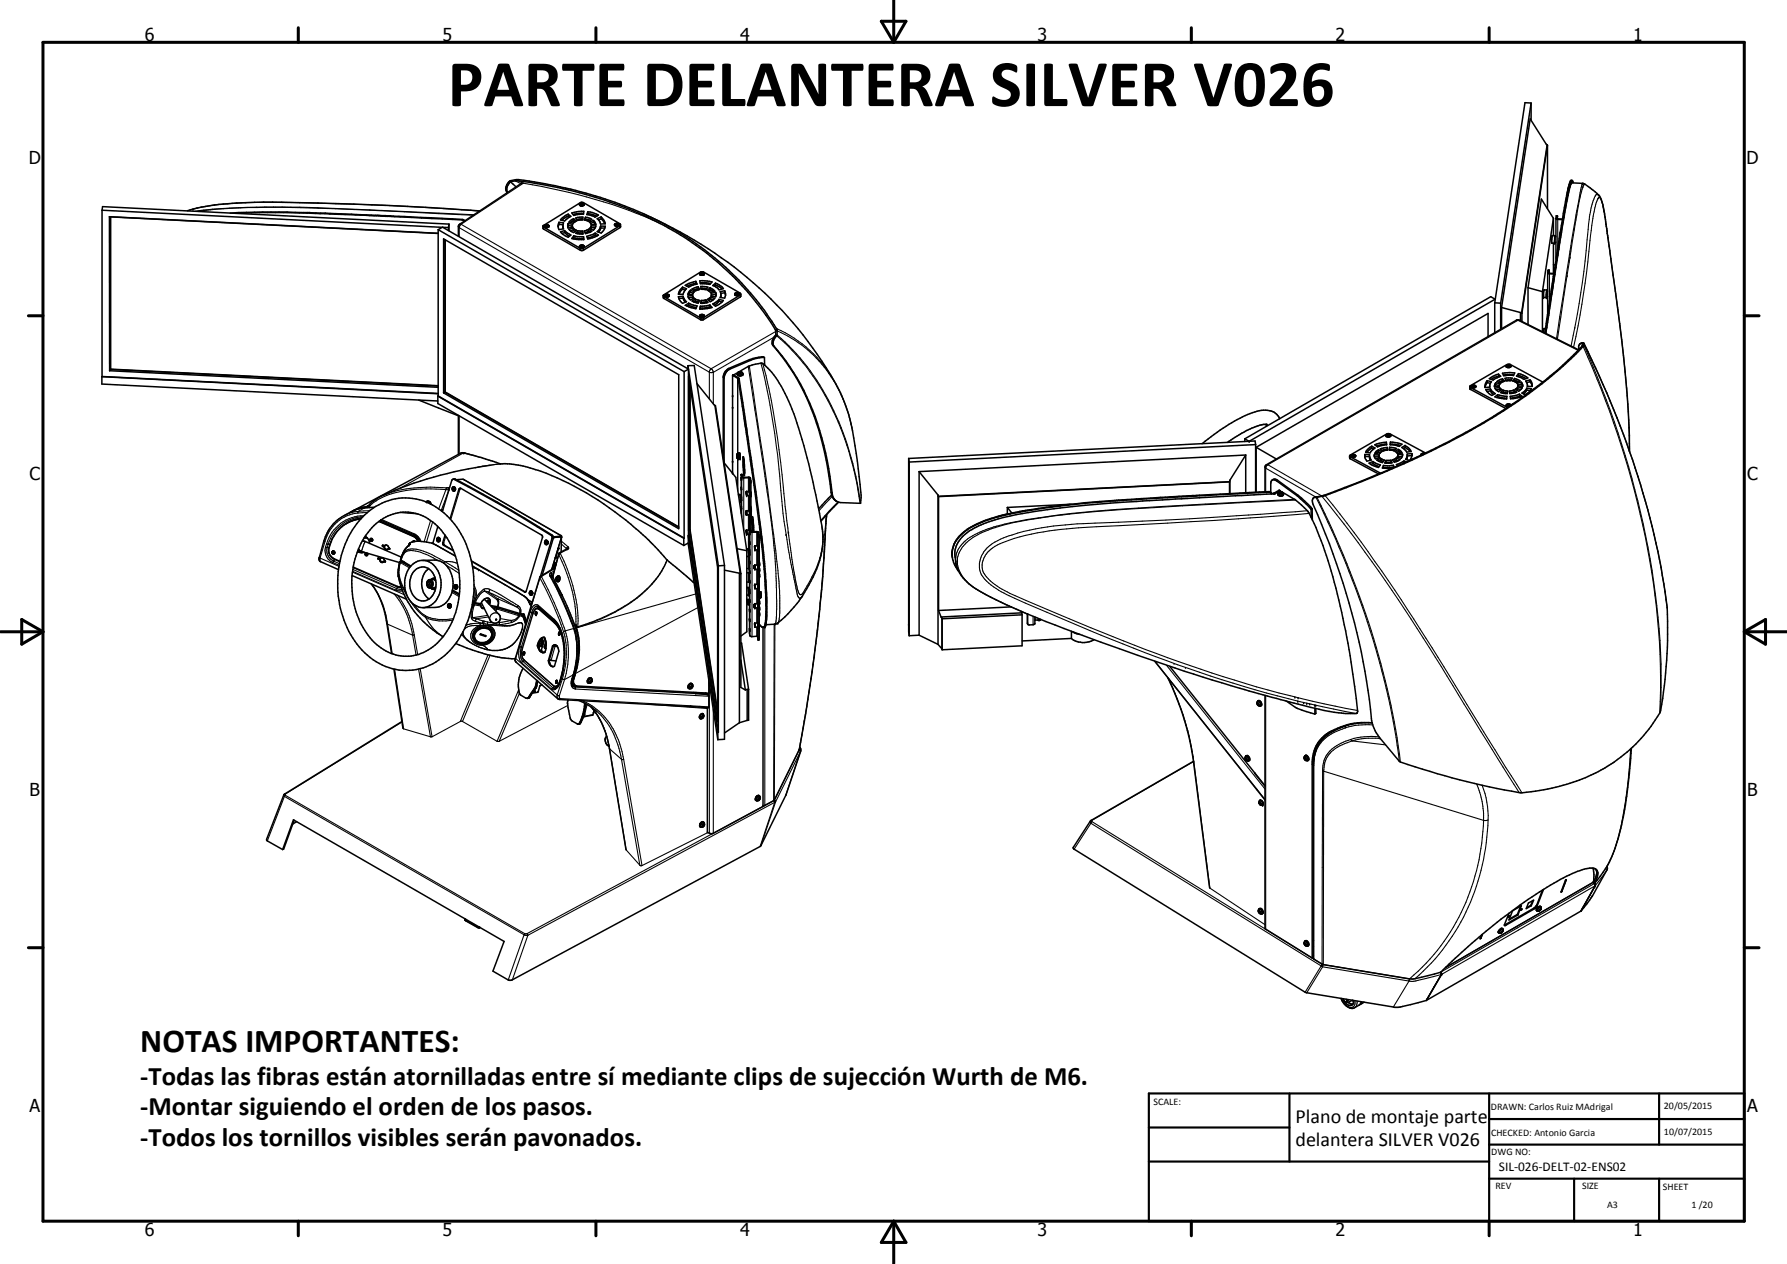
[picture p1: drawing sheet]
<svg xmlns="http://www.w3.org/2000/svg" width="420mm" height="297mm" viewBox="0 0 420 297" stroke-linecap="round" stroke-linejoin="round" font-family="sans-serif">
<defs><g id="words">
<text font-size="15.8" x="105.3" y="24.9">PARTE DELANTERA SILVER V026</text>
<text font-size="7.9" x="33" y="247.2">NOTAS IMPORTANTES:</text>
<g font-size="6.3">
<text x="33" y="254.9">-Todas las fibras están atornilladas entre sí mediante clips de sujección Wurth de M6.</text>
<text x="33" y="262.1">-Montar siguiendo el orden de los pasos.</text>
<text x="33" y="269.3">-Todos los tornillos visibles serán pavonados.</text>
</g>
<g font-size="4.7">
<text x="304.6" y="263.9">Plano de montaje parte</text>
<text x="304.6" y="269.3">delantera SILVER V026</text>
</g>
<g font-size="4.2">
<text x="34" y="9.6">6</text>
<text x="104" y="9.6">5</text>
<text x="174" y="9.6">4</text>
<text x="244" y="9.6">3</text>
<text x="314" y="9.6">2</text>
<text x="384" y="9.6">1</text>
<text x="6.8" y="38.7">D</text>
<text x="410.6" y="38.7">D</text>
<text x="7" y="112.9">C</text>
<text x="410.8" y="112.9">C</text>
<text x="7" y="187.1">B</text>
<text x="410.8" y="187.1">B</text>
<text x="7" y="261.4">A</text>
<text x="410.8" y="261.4">A</text>
<text x="34" y="290.4">6</text>
<text x="104" y="290.4">5</text>
<text x="174" y="290.4">4</text>
<text x="244" y="290.4">3</text>
<text x="314" y="290.4">2</text>
<text x="384" y="290.4">1</text>
</g>
<text font-size="3.1" x="352.4" y="275.2">SIL-026-DELT-02-ENS02</text>
<g font-size="2.4">
<text x="271.2" y="259.7">SCALE:</text>
<text x="350.6" y="260.8">DRAWN: Carlos Ruiz MAdrigal</text>
<text x="391.2" y="260.6">20/05/2015</text>
<text x="350.6" y="267">CHECKED: Antonio Garcia</text>
<text x="391.2" y="266.7">10/07/2015</text>
<text x="350.6" y="271.4">DWG NO:</text>
<text x="351.6" y="279.3">REV</text>
<text x="372" y="279.4">SIZE</text>
<text x="391" y="279.6">SHEET</text>
<text x="377.9" y="283.8">A3</text>
<text x="397.7" y="283.8">1 /20</text>
</g>
</g></defs>
<g fill="none" stroke="#000" stroke-width=".35">
<path d="M360 24.2v4M360 24.2l-7.2 47M360 24.2l-1.4-.1-7.2 47.1M363.8 34.1h.1M363.8 34.1l-4-6.2-6.8 44.4M363.8 34.1l-6.1 39.5M363.8 34.1v14.9M363.8 34.1l-6 39.5M24 49.4l.1-.8 81.5 4.1M24 49.4v39.1M24 49.4l80 4M25.7 50.9l77.3 3.9-77-3.8"/>
<path d="M25.7 50.9l.3 .1M25.7 50.9l.1 36.2M26 51v35.8M44.1 49.5l.6-.2a62.6 62.6 0 0 1 17.3-1.8 775.1 775.1 0 0 1 50.8 2.1M54.1 50.1a409.9 409.9 0 0 1 34.7 .5l19.9 1 .6 .3M55.4 50.1l1.9-.1a246.4 246.4 0 0 1 20.2 .3l26.5 1.1 4.7 .3 .5 .3M103 54l1-.6 57.9 33.3M103 54v39M103 54l57.9 33.3M104.2 53.4l1.2 .1M104.3 56.1l55.3 32v36.1l-55.3-31.9zM104.6 56.3v35.9"/>
<path d="M104.7 56.4v35.7M105.4 53.5v.6M105.6 52.7v1.5M105.6 52.7l-.2 .8M119.3 45.3a1.88 1.88 0 0 1 .7-2.8 5.8 5.8 0 0 1 3.2-.1 103.1 103.1 0 0 1 60.7 30.6 78.7 78.7 0 0 1 14.6 21.5 39.2 39.2 0 0 1 2.2 8.5l1.5 10.8 .3 2.5-.2 1.9M120 42.7a5.2 5.2 0 0 1 3.1 0 107.6 107.6 0 0 1 24.8 6.4 69.5 69.5 0 0 1 34.5 28.7v.9a1.95 1.95 0 0 0-.7 2.5 55.9 55.9 0 0 1 12.6 26.9l1.3 8.3 .4 .9 .8 .6M120 42.7l1.4 1.2M120 42.7a2.16 2.16 0 0 0-.6 2.5M122.6 43.1l-14.7 9.7-.1 .3v2.4M127.7 53l8.7-5.3 .5-.2 8.8 5.1 .2 .7-8.7 5.5-.5 .1-8.9-5.1-.1-.2zM128 53.2h.1M128 53.2l.1 .1"/>
<path d="M128.1 53.3l.6 .2M128.1 53.3l.1 .1M128.2 53.4l.2 .1M128.3 52.9l-.3 .3M128.4 52.8h.4l.3 .3-.1 .2-.3 .2M128.5 53v.3M128.5 52.8l-.5 .3 .1 .2M128.5 53l-.1 .3 .3-.2M128.5 53.2l.1 .1M128.5 53l.2 .1M128.6 52.8l.5 .3-.2 .3M128.7 53.1v.1"/>
<path d="M131.4 52.2l-.2 .7 .2 1.1 1.1-.2-.1-.6M131.4 52.2l1.1 .2-.1 1.4M131.4 52.2v.5M131.4 52.7l1 .1M131.4 52.7l-.1 .7M131.8 54.5l.9-.3 1.5 1-.6 .6-1.2-.7zM132.7 54.2l.1 .5M132.8 54.7l1.1 .8M132.8 54.7l-.7 .2M133.6 52.5l1.1 .2-.1 .7M133.6 52.5v1.1l1.1-.2-.1-.2M133.6 52.5v.5"/>
<path d="M133.6 53l1 .1M133.6 53l-.1 .3M133.6 50.3l-.9 .5-.9 .9 .9 .2 1.2-.8M133.6 50.3l.6 .5-.3 .3M133.6 50.3v.5M133.6 50.8l.3 .3M133.6 50.8l-1.5 1M133.8 53.9l1-.3 .7 .5-.6 .6zM134 52l.9-.6 .6 .5-.7 .6-1-.3zM134.4 50l2.9-.3-.1 .6-2.3 .3zM134.8 53.6v.4M134.8 54l.4 .4"/>
<path d="M134.8 54l-.7 .2M134.9 51.4v.5M134.9 55.4l.9 .2h1.4M134.9 55.4v.5M134.9 55.9l2.3 .1M134.9 55.4l-.5 .6 2.9 .3M134.9 55.9l-.2 .2M134.9 51.9l.3 .2M134.9 51.9l-.8 .4 .8-.4M135.4 51.2l1.7-.2-.1 .7-1.2 .1zM135.8 54.2l-.4 .6 1.7 .2-.1-.7M135.8 54.2l1.2 .1"/>
<path d="M135.8 54.2v.5M135.8 54.7h1.2M135.8 54.7l-.1 .2M136.3 48.1h.1M136.3 57.8v.3M136.3 47.9l-.1 .1 .1 .3M136.3 48.3l.3 .1M136.5 58.2h.4M136.5 57.7h.7l.2 .2-.1 .2M136.6 57.7l-.3 .1M136.6 48.4h.4M136.7 48.1h.2"/>
<path d="M136.7 48l-.1 .1M136.7 57.8h.2v.2M136.7 48v.1M136.7 57.8v.2M136.7 48h.2M136.7 47.8h-.3M136.7 57.8l-.1 .1 .3 .1M136.7 58h.2M136.9 47.8l.4 .1M136.9 48v.2l-.3-.1M136.9 48v.1M137 54.7v.3"/>
<path d="M137 54.3v.4M137 51.6l-1.3 .1M137 51.4l-1.3 .2M137.2 50.1l-2.5 .3M137.2 55.6l.1 .7M137.2 55.6v.4M137.2 56v.3M137.2 57.7h-.9v.2l.2 .3M137.3 58.1l-.8 .1M137.3 47.9l-.3-.1h-.5l-.2 .2v.3M137.3 47.9v.1M137.3 57.8l-.1 .3"/>
<path d="M137.3 48l-.3 .4M137.3 48l-.4 .4M137.4 54.3l1-.4 .7 .5-1.4 .5zM137.6 51.6l1.1 .2M137.7 51.1l1.4 .5-.7 .4-1-.3zM137.7 51.1v.4M137.7 51.5l1.1 .3M137.7 51.5l-.1 .2M138.2 49.8l1.1 .2 1.4 .5-.8 .6-1.9-.7zM138.2 49.8v.4M138.2 50.2l-.1 .2M138.2 50.2l2.1 .6"/>
<path d="M138.4 54.4l-.8 .3M138.4 53.9v.5M138.4 54.4l.4 .2M139 53.1h1.1l-.6 1-.9-.4zM139 53.5l-.1 .3M139 53.1v.4M139 53.5h1M139.5 51.8l.6 .9-1.1 .1-.1-.3M139.5 51.8l-.9 .4 .3 .3M139.5 51.8v.4M139.5 52.2l.5 .5M139.5 52.2l-.6 .3"/>
<path d="M139.9 54.8l.8 .4-.4 .3M139.9 54.8v.4M139.9 55.2l.4 .3M139.9 54.8l-1.9 .7 .2 .7 2.1-.7M139.9 55.2l-1 .6-.8 .1M140.4 51.4l.9-.4 .8 .9 .2 .7-1.1 .1-.2-.6zM141.2 53.1l1.1 .1-.2 .6-.8 1-.9-.4 .5-.4zM141.2 53.1l.1 .5M141.3 53.6h.9M141.3 53.6l-.6 1M141.3 51.4l-.6 .3M141.3 51v.4"/>
<path d="M141.3 51.4l.9 1.2M144.5 52.7l.1 .3M144.6 52.7v.3M144.6 53l.3 .1M144.9 52.5l.6 .2v.2l-.3 .2M144.9 52.5l-.4 .2M145 52.5l-.4 .2M145 52.7l-.1 .1 .2 .2 .1-.3M145 52.9h-.1M145 52.7v.2M145 52.9h.1M145 52.7h.2"/>
<path d="M145.1 52.5l.4 .2M145.2 52.7v.2M145.6 52.7l-.2 .4h-.5M145.9 52.9l-8.8 5.5-.7-.1-8.7-5.1M151.4 50.3l3.4 1.6M155.3 52.2a71.2 71.2 0 0 1 19.8 15.1 54.7 54.7 0 0 1 7.6 10.3v1.2a2.16 2.16 0 0 0-.7 2.5 57.7 57.7 0 0 1 12.8 28.8l.9 6.1 .6 1.3M364.9 57.1h.1M364.9 57.1h.6M365.2 51.3v4.1M365.2 57.1v7.2M365.2 51.3l-2.8-4.5-3.1 20.8M365.2 51.3l-2.5 17.2"/>
<path d="M365.6 55.4h-.7v1.7M365.6 55.4l-.1 1.7M365.6 55.4l.2 .2M365.8 51.4l.3 .2h1.2M365.8 56.9l-.3 .2M366.2 50.7h-.3l-.1 .6v9.6M366.2 51.4l1.2 .1M366.2 50.7v.7M366.2 50.7l-.2 .6 .2 .1M366.8 54.8l-.1 .6M366.8 54.8h.1M369.5 43.1h-.1"/>
<path d="M369.6 42.4l-.3 .1-.2 .4-1 4.1-4.9 31.2M369.9 43l-.1-.1a.24 .24 0 0 0 0-.4 .24 .24 0 0 0-.4 .1l-.6 2-.8 4.3-2.5 15.6M156 69.3l8.8-5.4h.6l8.7 5.2-.1 .2-8.7 5.4-.3 .1-8.9-5.1zM156.4 69.2l-.2 .2a.54 .54 0 0 0 .6 .4 .54 .54 0 0 0 .5-.5h-.1M156.7 69.3v.3l.3-.1-.1-.1M156.7 69.5l.2 .1M156.7 69.1l.6 .2v.3l-.2 .2-.6-.1-.2-.1 .1-.3M156.7 69.5v.1M156.7 69.3v.2M156.7 69.3l.2 .1M156.7 69.1l-.3 .2M156.8 69.1l-.4 .1"/>
<path d="M156.8 69.1l.3 .1M156.9 69.4v.1M159.5 69.7l1.1-.1 .3 .8 .5 .5-.9 .4-.8-.9zM160.5 67.5l.9 .4-.5 .5-.3 .8-1.1-.1 .2-.6zM160.5 67.5v.4M160.5 67.9l.6 .3M160.5 67.9l-.9 1.2M160.6 69.6v.5M160.6 70.1l.5 .9M160.6 70.1h-1M161.1 67.1l.9-.5 1.6-.5 .3 .7-2 .7zM161.1 71.8l.8-.6 2 .7-.3 .7z"/>
<path d="M161.7 69.6l1.1-.1 .4 .6-.9 .4zM161.9 71.2v.5M161.9 71.7l1.8 .6M161.9 71.7l-.4 .2M162.3 68.2l.9 .4-.2 .3M162.3 68.2l-.6 1h1.1l.2-.3M162.3 68.2v.5M162.3 68.7l.7 .2M162.3 68.7l-.4 .5M162.3 68.7h.1M162.7 67.9l1.5-.5 .3 .6-1 .4zM162.7 70.7l.8-.4 1 .3-.3 .6z"/>
<path d="M162.8 69.5v.4M162.8 69.9l.2 .3M162.8 69.9l-.9 .1M163.5 70.3v.4M163.5 70.7l.8 .3M163.5 70.7l-.4 .3M163.6 66.1v.5M163.6 66.6l.1 .2M163.6 66.6l-2.1 .7M164.2 67.4v.5M164.2 67.9l.1 .2M164.2 67.9l-1.1 .3 1.1-.3"/>
<path d="M164.5 64.4l.2 .2 .5 .1M164.5 74.3l.3 .2h.4M164.5 66l2.9 .3-.5 .5-2.2-.1zM164.5 74.3l.4 .2M164.5 64.4l.4 .3M164.6 74.1l-.1 .2M164.6 74.1l.2-.2 .6 .1 .2 .2-.1 .2M164.6 74.1l-.1 .1M164.6 66.5l2.5 .1M164.7 72v.4M164.7 72.4l-.1 .2M164.7 64.2l-.2 .1"/>
<path d="M164.7 67.3l1.7 .2-.4 .6-1.1-.1zM164.8 64.1l-.3 .3M164.8 67.8l1.3 .1M164.8 64.1h-.1M164.8 64.1h.6M164.8 67.9h1.3M164.9 70.6v.5M164.9 71.1l-.1 .2M165 64.3h-.1l.2 .2 .1-.2M165 64.4v.1M165 64.3v.1M165 74.1v.2"/>
<path d="M165 64.4l.1 .1M165 64.3h.2M165 64.1h-.2M165 74.1l-.1 .1 .2 .1M165 74.3h.1M165 74.1l.2 .1M165 73.9l-.4 .2M165.1 64.1l.5 .2M165.2 64.3v.1M165.2 74.2v.1M165.2 73.9l.4 .2-.1 .3M165.2 74.2l-.1 .1"/>
<path d="M165.4 64.2l.1 .1M165.5 74.4l-.3 .1M165.6 64.3l-.4 .4M165.6 64.3v.1M165.6 64.4l-.4 .3M166 70.5l-1.1 .1M166 70.5v.4M166 70.5l.4 .6-1.7 .2 .2-.7M166 70.9l-1.1 .2M166 70.9l.2 .3M166.3 68.2l.7-.6 1.1 .8-1 .3zM166.3 70.4l.8-.6 1 .3-1.1 .8z"/>
<path d="M166.9 71.7l.5 .6-2.9 .3 .2-.6M166.9 71.7l.1 .4M166.9 71.7l-2.2 .3M167 72.1l.1 .2M167 72.1l-2.3 .3M167 67.6v.5M167 68.1l.7 .4-.8-.4M167 68.1l-.3 .3M167.1 70.3l-.4 .4M167.1 69.8v.5M167.1 70.3l.6 .1M167.3 69.2v.4"/>
<path d="M167.6 67.1l.6-.6 1.3 .7 .6 .6-1 .3-.5-.5zM167.6 71.4l1.5-1 1 .2-1 .9-.9 .5zM168.2 67l-.3 .2M168.2 66.5v.5M168.2 67l1.5 .9M168.3 69.2l-1 .1M168.3 68.7v1.1l-1.1-.2 .1-.3M168.3 68.7l-1.1 .2 .1 .4M168.3 68.7v.5M168.3 69.2v.2M169.1 70.4v.4M169.1 70.8l.6 .2"/>
<path d="M169.1 70.8l-1.2 .9M169.5 69.3l-.2 .6 1.1 .2 .2-.7M170.4 68.3l-1.1 .2 .2 1.4M170.4 68.3v.5M170.4 68.3l.2 1.1M170.4 68.8l-1 .2M170.4 68.8l.2 .5M172.8 69.1v.2M172.8 69.3l.2 .2 .7-.2M172.8 69v.3M172.8 69.3l.5 .2 .4-.2M172.9 68.9l-.1 .1"/>
<path d="M173 68.9h-.1M173.1 68.8h.3M173.2 68.8l-.3 .1M173.3 69v.2M173.3 69l-.1 .2h.3l-.1-.2M173.3 69h.1M173.4 68.8l.3 .1 .1 .3M173.4 69v.2h-.2M173.4 68.8l.4 .2v.3M173.8 69.3h-.1M174.1 69.1l.1 .5-.2 .2-8.7 5.4h-.5l-8.8-5.1-.1-.6M349.9 79.1v-5.4l-54.6 31.4"/>
<path d="M351.4 71.2v7M351.4 71.2h1.4M351.5 70.3v.1M351.5 70.3l-57.8 33.4-1-.6M351.5 70.3l-1-.6-57.8 33.4M352.8 71.2v6.2M353 72.3l4.5 1.1M353 72.3v5M357.5 73.4v2M357.5 73.4l.2 .2M357.8 73.6v2M357.8 73.6h-.1"/>
<path d="M359.3 67.6v8.6M359.3 67.6l3.4 .9M362.7 68.5v9.5M363.4 77.2h-.4l-.1 .9M363.7 68.2l-.1 1.7M363.7 68.2l.2 .2M363.7 68.2l-.7-.1-.1 .7v1.1h.7M363.9 64.1l.2 .2 1.2 .1M363.9 64.1v9.5M363.9 69.6l-.3 .3M364.2 63.5h-.2l-.1 .6M364.2 63.5l.1 .7"/>
<path d="M364.2 63.5l-.1 .6 1.2 .2M365.2 62.2l.5 .1M365.6 64.5l2.4-15.1 1.3-6 .2-.4 2.8 .1 1.5 1a6.1 6.1 0 0 1 3.3 5.6l1.6 11.1a354.7 354.7 0 0 1 4.4 43.5v1.8M365.6 64.5l-2.1 13.9zM23.9 88.5v1.8l79 3.9M23.9 88.5l79.1 4M24 88.5l79 4M24 88.5h-.1M25.8 87.1l77.2 3.9M26 86.7l77 3.9M26 86.8l77 3.9M26 86.8l-.2 .3"/>
<path d="M98.5 94l9.3 3.7M102.9 93.1v1.7l57.9 33.4M102.9 93.1l57.9 33.4M103 93l57.9 33.4M103 93l-.1 .1M104.6 92.2l55 31.7M104.6 92.2l-.3 .1M104.7 92.1l54.9 31.7M104.7 92.1l-.1 .1M107.8 97.6v9.2M160.9 87.3v39.1M161.7 85.9v.8"/>
<path d="M161.7 85.9h1.5l7.1 47M161.7 85.9l7.2 47.1M161.9 86.7v39.2M161.9 86.7l-1 .6M161.9 88.4l6.8 45v36.2l-6.8-45zM162.2 90v34.5M162.3 90.7v33.8M163.9 90.1l4.2 5.2M168.1 95.3h.1l6 39.5M168.1 95.3l6 39.5M172.2 88.2l1.2 .7 .1 .4 .1-.2M172.2 88.2v23.1"/>
<path d="M172.4 88.1l1.2 .7M172.4 88.1l-.2 .1M173.3 87.9v.2M173.4 87.6l-.1 .3M173.5 87.5a.6 .6 0 0 1 .7-.1 .6 .6 0 0 1 .4 .6l-.4 .2-.6-.1-.2-.1zM173.6 89.1l5 34.5 .6 5.4 .7 9a48.3 48.3 0 0 1 0 8.6l-.2 .6a.47 .47 0 0 1-.4 .2 .47 .47 0 0 1-.4-.3l-.4-.4M173.6 87.5l-1.1 .6 1.1 .7M173.6 88.8l.1 .2M173.8 89.1l3.9 26.5 1.7 13 .6 6.3 .3 5.6v4.5l-.2 1.9M173.8 89v.1M173.8 89l-.2 .1M173.8 87.4a9.7 9.7 0 0 1 3.8-1.8l1.5-.2a18.5 18.5 0 0 1 5.9 7.9 111.7 111.7 0 0 1 6.5 21.5l1.7 8.8"/>
<path d="M173.9 87.4v.2M173.9 87.4l-.1 .3h.3l.2-.1-.1-.1M173.9 87.4l.3 .1M173.9 87.6v.1M174.2 87.5v.1h-.3M174.6 87.6a.53 .53 0 0 1-.2 .6 .53 .53 0 0 1-.7 0l-.4-.3M179.7 84l-2.5 .4-5.6 2.3-.8 .8-.5 .8v20.5M179.7 84a2.46 2.46 0 0 0-2 .1l-1.5 .4-4.8 2.1-.9 .7-.4 .8-.1 19.3M179.7 84l.1 1.8M297.8 99.7l-.1 .5M297.9 99.8a7.6 7.6 0 0 0-3.9 1l-2 1-3.4 2.2M300.9 98.4a3.9 3.9 0 0 0-4.8-1.9 38.5 38.5 0 0 0-13.5 7.8"/>
<path d="M345.6 90.9l8.9 4.8M346 90.7l-.1 .3M346.2 90.6l-.2 .1M346.3 90.6h.5M346.3 90.8v.1M346.4 90.6l-.4 .1M346.5 90.7l.1 .2-.3-.1M346.5 90.7v.2M346.5 90.7l-.2 .1M346.8 90.6l.2 .2-.2 .3-.8-.1M346.8 90.6l.2 .2a.58 .58 0 0 1-.6 .3 .58 .58 0 0 1-.5-.3l.1-.1M349.3 91.6l1.1-.2 .3 .5 .9 .6-.8 .4-.8-.4z"/>
<path d="M349.7 89.5l1 .2a1.31 1.31 0 0 0-.4 1.3M349.7 89.5v.4M349.7 89.9l.7 .2M349.7 89.5l-.4 .6-.1 1M349.7 89.9l-.5 1.2M350.2 89l1.2-.7 .9-.4 .5 .5-1.7 .9zM350.3 90.8v.2M350.3 91l-1.1 .1M350.4 91.4v.5M350.4 91.9l.8 .8M350.4 91.9l-.8 .1M351.7 90l-.3 .9 1.1-.1v-.1"/>
<path d="M351.7 90l1 .2-.2 .5M351.7 90v.4M351.7 90.4l.8 .2M351.7 90.4l-.3 .5M351.9 89.7l1.4-.7 .5 .6a1.66 1.66 0 0 1-1.9 .1zM352.1 92.8l2.2 .3-.1 .7-2.2-.4M352.1 92.8l.1 .4M352.1 92.8l-.6 .5 .5 .1M352.2 93.2l2 .4M352.2 93.2l-.3 .2M352.3 87.9l.1 .5M352.4 88.4l.1 .2"/>
<path d="M352.4 88.4l-1.8 .8M352.5 90.7v.1M352.5 91.1l.6 .5-.8 .4-.5-.3M352.5 91.1l.1 .4M352.5 91.1l-1 .1 .3 .5M352.6 91.5l.2 .3M352.6 91.5l-.8 .1M352.8 92.2l.6-.5 1.1 .2-.1 .6zM353.3 87.7l1.7-.2 1.1 .1-.3 .7h-2.2zM353.3 89v.5M353.3 89.5l.2 .2M353.3 89.5l-.9 .3"/>
<path d="M353.4 89.6l-.9 .2M353.4 91.7v.5M353.4 92.2l1 .2M353.4 92.2l-.2 .2M353.9 88.9h1.6l-.3 .6h-1.1zM354.2 95.4l.2 .1M354.3 86.2l.2 .2M354.3 85.9l-.1 .2M354.4 85.9l.5-.1 .3 .3-.2 .3h-.6l-.2-.3M354.4 95.5h.3M354.4 85.9l-.3 .1 .1 .2M354.5 95.2l.2 .2"/>
<path d="M354.5 95.2l.1 .1M354.5 95.2h.2M354.6 86l-.1 .1h.3l-.1-.1M354.6 86v.1M354.6 86h.1M354.6 85.8l-.2 .1M354.7 95.2h.2l-.2 .2M354.7 86v.1M354.7 95.2v.1M354.7 85.8l.5 .2v.2l-.3 .2M354.7 95.3v.1M354.7 95.3h.1"/>
<path d="M354.9 95h-.6l-.1 .4M354.9 95l.3 .2M354.9 95l-.6 .1-.1 .3M355.1 93.1l2.1-.5 .7 .5-1.6 .5-1.1 .1zM355.2 95.1v.1M355.3 89.4l-1.2 .1M355.4 89.3h-1.4M355.9 88.1h-2.4M356 91.7l-1.1 .2 .1 .6 1.2-.2M356 91.7v.4M356 91.7l.6 .5-.4 .1M356 92.1l-1 .3"/>
<path d="M356 92.1l.2 .2M356.1 89.5l.8 .3M356.1 88.9l1.3 .6a1.61 1.61 0 0 1-1.8 0zM356.1 88.9v.5M356.1 89.4l.9 .3M356.1 89.4l-.2 .2M356.8 90.9l1.1 .2-.8 .8-.8-.4zM356.8 90.9l.1 .5M356.9 91.4l-.3 .3M356.9 91.4l.7 .1M357 87.8l1.5 .5 .7 .5-.9 .4-1.7-.8zM357 87.8l.1 .5"/>
<path d="M357.1 88.3l-.2 .2M357.1 88.3l1.7 .6M357.2 92.6l.1 .5M357.3 93.1l.2 .2M357.3 93.1l-2.1 .5M357.7 89.8l-1 .3 .2 .6 1.1 .1M357.7 89.8l.3 1M357.7 89.8v.5M357.7 90.3l.3 .5M357.7 90.3l-.8 .2M359 91.2l1.1 .2-.4 .6-1.1 .8-.8-.4 .9-.7zM359 91.2v.5"/>
<path d="M359 91.7l.8 .1M359 91.7l-.8 .9M359.1 90.6v.2M359.7 89.3l-1 .2 .4 1.1M359.7 89.7l-.7 .2M359.7 89.3v.4M359.7 89.3l.4 .5 .1 1h-1.1v-.2M359.7 89.7l.5 1M362.7 89.8l-7.6-4.2h-.5l-9 5.1v.8l8.5 4.5M371.2 82.2l-14-7h-.6l-59 34.1-.2 .5v5.8M371.3 82.1a.98 .98 0 0 1 .5-1.4h.3l-.2 .7-5.2 5.1a114.4 114.4 0 0 1-16.4 11.8l-9.7 5.5-10.6 5.1M372.4 80.6l-.1 .7a79.4 79.4 0 0 1-8.2 7.7 155.2 155.2 0 0 1-36.7 21.2l-1.2 .5a172.2 172.2 0 0 1-15.4 5.9l-1.8 .3a1.25 1.25 0 0 0-.2 1.7 168.2 168.2 0 0 1 13.8 51.2"/>
<path d="M372.4 80.6h-.3l-.6 .2M372.4 80.6a201.5 201.5 0 0 1 19.1 58.5 80 80 0 0 1 0 20.5l-.8 6a4.3 4.3 0 0 1-1 2.8 35.5 35.5 0 0 1-11.8 11.7 45.1 45.1 0 0 1-20.7 6.2 167.7 167.7 0 0 1-28.2-7.4l-4.5-5.4a9 9 0 0 1-1.9-3.7M87.1 118.8l-.3 .2a9.5 9.5 0 0 0-4 1.1M88 119.2a12.3 12.3 0 0 0-8.3 2.7 9.9 9.9 0 0 0-3.6 5.2l-1.1 4 .1 .7 4.5 2.1M100.2 118a.62 .62 0 0 1 .7-.1 .62 .62 0 0 1 .3 .5M100.3 118a.55 .55 0 0 1 .9 .4M100.9 117.8l.4 .7M104.1 119.8l-.4 .1M106.6 112.6h.2a291.5 291.5 0 0 1 23.1 13.2l.2 .4M106.6 114.9l.2-.1v.2h-.2M106.6 114.9h.1M106.6 114.9v.1"/>
<path d="M106.6 115h.1M106.7 114.5h.1M106.7 114.5a.41 .41 0 0 0-.3 .5 .41 .41 0 0 0 .5 .3M106.7 115h.1M106.7 114.9v.1M106.7 114.5l.2 .1 .1 .6M106.7 114.5l.1 .1M106.8 114.8l-.1 .1M106.9 115.3h-.1M106.9 114.6l.2 .3-.1 .3M107 114.6l-.4-.2-.3 .5 .3 .5 .4-.2M107 114.7l.1 .2-.2 .4"/>
<path d="M107.3 112.7l1.6-.1 .2 .1 22.8 13.2M115.2 109.3a87.5 87.5 0 0 0-26.6 7.9l-2 1.7M170.3 108.8l2.7 3.4 2.6 17.2M173.3 107.5l.1 .2h.3M173.3 107.1v.2M173.3 107.3h.1M173.3 106.7v.1M173.3 107.3v.1M173.6 106.6h.1M173.6 106.6l.1 .6M173.6 106.6l-.3 .1v.9M173.6 106.5h.2"/>
<path d="M173.6 106.6v.1M173.6 106.8l.1 1M173.8 106.5v.1M173.8 106.6v.1M173.8 106.6l.1 .6M173.8 106.5l.2 .1v1.2l-.4-.1M173.8 106.9l.1 .9M173.9 107.7h-.2M173.9 118h.2M173.9 116.2l.2 1.8M173.9 116.2a1.19 1.19 0 0 1 .1 1.8M173.9 116.2h-.3"/>
<path d="M174.3 116.5v-5h.2l.2 .7h1.6l.3 .9v11.8M174.3 117.7v2.9M174.3 112.3l.1 .4M174.3 112.5v.4M174.3 114.6l.1 .3M174.3 119l.1 .5M174.3 119.3l.1 .3M174.3 114.7v.2M174.3 111.5l.1 .7M174.3 114.9v.2M174.4 115.1h-.1M174.4 112.8l-.1 .1"/>
<path d="M174.4 112.2h.1M174.5 112.2l1.6 .1 .2 .6v11.3M174.8 107.3l-.1 2.2 .3 2.3v-3.2M174.8 107.3v.1M174.8 107.4l.1 .5M174.9 107.9l.2 3.2M174.9 107.9l.1 .3M175.5 116.1v.1M175.5 115.5v.6M175.5 115.5v1M175.5 116.2v.2M175.5 115.7h.1"/>
<path d="M175.5 116v.4M176.2 115.4l.1 1.1h-.8M176.2 115.4h.1M176.2 115.4l-.7 .1M176.2 115.5v1M176.2 115.7l.1 .2M176.2 120h.1M176.3 116.3v.1M176.3 116.1h.1M176.3 115.6l-.1 .1M176.6 119v1v-.5M176.6 115.6v.3"/>
<path d="M176.6 116.5h.1M176.6 115.9h.1M176.6 116.1h.1M195.5 116.3l-3 3.2M196.5 117.7l1.2 .4 4.6 .2M197.2 118l-4.2 4.5M202.3 118.2v.1M213.6 107.7v40.8l.2 .9M213.6 107.7l.2 .9M213.8 108.6v40.8M216.1 110.8v38.5M216.1 110.8l4.4 5.5"/>
<path d="M220.5 116.3v35.1M220.5 116.3l.1 .3M220.6 116.6l.1 .1M220.7 116.7v26.8M236.8 119.3v1.5M236.8 119.3l1.1 1.3M251.9 118.5l-15.1 .8M289.1 113.2l-68.4 3.5M289.1 113.2v2.8M289.1 113.2l-68.5 3.4M289.2 112.9v3.1M289.2 112.9l-.1 .3"/>
<path d="M292.7 103.1v.7M292.9 106.9v8.9M292.9 106.9l-3.7 6M292.9 106.9l-76.8 3.9M295.2 104.5v11.2M295.2 104.5l-81.4 4.1M295.2 104.5l-.1-.9-81.5 4.1M295.3 105.1l4.8 2.8M295.3 105.1v10.6M298.8 115.8l-.4-.1-12.4 .6-23.8 1.4a199.7 199.7 0 0 0-18.7 2l-5.4 .9a30.7 30.7 0 0 0-11.2 4.3 6.9 6.9 0 0 0-3 4.8M298.8 115.8l.1 .2M298.9 115.8l-.5-.3-21.2 1.1a332.5 332.5 0 0 0-36.8 3.5l-3.4 .7a37.5 37.5 0 0 0-7.7 2.5l-1.4 .8a7.6 7.6 0 0 0-4.1 5.8"/>
<path d="M298.9 115.8v.2M298.9 116v.1M299.1 112.8l-.3 .8v2.1M299.1 112.8l.4-.1 .6 .3 4.8 3.5 3.4 3.2M299.1 112.8l.7-.2 .6 .3 4.9 3.6 3.2 3M299.7 116h.1M299.7 116h-.1M300.4 116.1l.4 .4h.6l.4-.4M300.4 116.1v.1M300.6 115.9a.67 .67 0 0 1 1.1 .1M300.6 115.9l-.2 .2M300.6 115.9a.58 .58 0 0 0 .5 .5 .58 .58 0 0 0 .6-.4"/>
<path d="M300.9 115.4l-.1-.2-1.4 .8h-.5M300.9 115.3l-1.1 .7M300.9 115.7v.2l.3-.1M300.9 115.7v.1l.1 .2 .3-.1M301.2 115.6l.2 .1-.1 .2M301.2 115.6l-.3 .1M301.2 115.6v.2M301.2 115.8l.1 .1M301.4 115.6l-.5-.3-1.1 .7M301.6 115.7l2.9 1.7 .8 .7a9.9 9.9 0 0 1 3.7 5 138.3 138.3 0 0 1 8.7 32.5l1.2 8.6 .3 3-.1 .4a32.3 32.3 0 0 1-10.9-1.4l-1.9-.5a397.9 397.9 0 0 1-30-8.7 545.8 545.8 0 0 1-34.7-12.7 69.3 69.3 0 0 1-13.3-6.7 8.6 8.6 0 0 1-3.5-9.3 9.9 9.9 0 0 1 5.9-4.9 50.1 50.1 0 0 1 12.7-3.2 397.1 397.1 0 0 1 35.8-3.1l20.5-1.1M301.7 116l.1 .1M301.8 116.1l-.1 .3-.6 .2"/>
<path d="M308.3 119.7v1.9M308.5 119.5l-.2 .2M308.5 119.5l.1 2.6M317.3 107.2l7.3 4M317.7 107l.1 .4h.6M317.7 107.1l.3-.3h.5l.2 .4M317.7 107.1l.3 .3M318 107.1l.2 .1M318 107.1v.1M318 107.1h.3M318.1 106.8l-.3 .2M318.3 107.1v.1"/>
<path d="M318.3 107.1v.1h-.2M318.3 106.8l.4 .4M318.6 107.3l-.2 .1M318.6 107.3l-.3 .1M318.7 107.2l-.1 .1M320.9 106.8l.1 1 .4 .6 1-.3-.4-.7M320.9 106.8h1.1v.3M320.9 106.8v.6M320.9 107.3h1.1M321.5 105.7l1-.8 .8 .4-.8 .6-.4 .5-1-.1zM321.9 108.8l.9-.3 1.8 .8-.5 .6-1.4-.6zM322 107.1v.3"/>
<path d="M322 107.1l.1 1.1M322.5 104.9v.4M322.5 105.3l.4 .2M322.5 105.3l-1.2 1M322.8 108.5v.4M322.8 108.9l1.5 .7M322.8 108.9l-.5 .2M323.1 107.3v-.4h1.1l.1 .7M323.1 107.1l.1 .3M323.2 107.4h1M323.2 104.5l1.6-.4 1.2-.2v.6l-2.1 .5zM323.5 106.1l.6-.4 .8 .4-.6 .6-1.1-.1z"/>
<path d="M323.7 108.1l.9-.4 .9 .4-.5 .6zM324.1 105.7v.5M324.1 106.2l.4 .2M324.1 106.2l-.6 .4 .7-.4M324.2 107.1l.2 .5-1 .2-.2-.4M324.5 105.5l1.7-.3 .1 .5-1.1 .3zM324.6 107.7v.5M324.6 108.2l.6 .3M324.6 108.2l-.4 .2M325.3 109.4v.5M325.3 109.4l-.3 .6h2.4M325.3 109.9l-.1 .1"/>
<path d="M325.9 108.2v.4M325.9 108.6h1.2M325.9 108.6l-.1 .2M325.9 102.5l.2 .1M326 102.3l-.1 .2M326 103.9v.5M326 104.4v.1M326 104.4l-2.3 .4M326 102.5l.1 .1M326 102.3v.2M326.2 105.2v.5M326.2 105.6l-1.3 .2"/>
<path d="M326.2 105.7l-1.2 .2M326.3 102.3l.1 .2M326.3 102.3v.1M326.3 102.7h.3M326.3 102.1l-.3 .2M326.5 102.3v.1M326.5 102.3h-.2M326.5 102.3l.1 .1-.2 .1M326.5 102.4l-.1 .1M326.5 102.4v.1M326.7 105.1l1.7 .3-.7 .6-1.1-.3zM326.7 105.1v.6"/>
<path d="M326.7 105.6l1.2 .1M326.7 105.7l1.2 .1M326.8 102.2l.2 .2M326.8 102.2l-.6-.1-.2 .2M326.8 102.2l.2 .3-.2 .1M326.9 103.9l2.7 .5-.6 .5-2.2-.4zM326.9 103.9v.6M326.9 104.4l2.3 .3M327 102.4l-.6 .3-.3-.1M327 108.2h-1.1M327 108.2l.1 .4M327 108.2l.3 .6h-.5h-1.2l.3-.6"/>
<path d="M327.1 108.6v.2M327.4 108.1a1.66 1.66 0 0 1 1.8-.1l-1.3 .6zM327.6 109.3l.2 .5M327.6 109.3v.5M327.6 109.8v.1M327.6 109.3l-2.3 .1M327.6 109.8l-2.3 .1M328 106.1l.8-.5 .8 .8-1 .2zM328.2 107.7l.1 .4M328.3 108.1l-.6 .4M328.3 108.1l.4 .2M328.7 106.9v.6"/>
<path d="M328.7 106.1l.6 .3M328.8 105.6v.5M328.8 106.1l.6 .4M328.8 106.1l-.4 .2M329.6 105.2l.8-.5 .7 .5 .7 .9-1.1 .2zM329.7 107.2l-1 .1M329.8 107v-.3l-1.2 .1-.1 .6 1 .3 .2-.5M329.8 107l-.1 .2M330 108.9l-9.1 3.8-7.1 2.8-2.4 .9-2 .3-.5 .3M330.1 108.3l-.1 .5M330.1 108.3l.6 .2M330.1 108.3l-1.8 .9 .3 .3"/>
<path d="M330.4 104.7v.5M330.4 105.2l-.4 .2M330.4 105.2l1.1 .9M330.9 106.8l-.2 1.2M332 106.6l-1.1 .1v.5l-.4 .7 1 .3M332 106.6v.5h-1.1M332 106.6l-.2 1-.3 .6M334.2 106.7v.2M334.2 106.7v.1M334.3 106.6l-.1 .1M334.5 106.7v.1M334.7 106.5l.3 .1z"/>
<path d="M334.7 106.5l-.4 .1M335.2 106.5l-8.4-4.5-.5-.1-9 5.2 .1 .7 6.7 3.6M78.2 129.6l-.1 .2 .2 .3 .3-.1v-.3M78.3 129.9v.1M78.3 129.9l.1-.2 .1 .2M78.3 129.9l.1 .1M78.3 129.9h.1M78.3 129.8v.1M78.3 129.5l-.2 .2v.4l.4 .1 .2-.3M78.3 130h.1M78.4 129.5h-.1l.3 .1 .1 .4M78.5 129.9l-.1 .1"/>
<path d="M78.5 129.9l-.2 .1M78.5 129.6l.2 .2M78.5 130.1h.1M78.6 130v.1M81.5 123a8.6 8.6 0 0 0-4.2 6.8 3.1 3.1 0 0 0 2.6 2.1M81.5 123l-.1 .1M82.8 135.3l12.7 5.5M83 133.3l10.4 4.5 .9 .1M83.1 120l25.3-13.5h.9l6.9 2a5.8 5.8 0 0 0 3.1 .5 31.9 31.9 0 0 1 11.7 3.3 74.2 74.2 0 0 1 25.8 19.3l6.4 5.4M84.1 129.6l.6 .2h.9M84.1 129.5h.6M84.1 129.5l.6 .3h.8"/>
<path d="M84.2 129.6h.8M84.3 129l.6 .6 9.1 2.6M84.9 121.9l-1.8 .4-1.6 .7M84.9 121.9l-1.4 .3-2 .8M85 121.7a13.7 13.7 0 0 1 21.3 .8 24 24 0 0 1-.5 30.4 13.7 13.7 0 0 1-21.3-.8 24.1 24.1 0 0 1 0-29.8zM85.2 127.2l.7 .1 8.5 3.6M85.3 121.5h-.6M85.6 126.4h.8M85.7 126.3h.6M85.9 126l.5 .4M86.1 129.9a.35 .35 0 0 0-.2 .5 .35 .35 0 0 0 .5 .1v-.5M86.1 130.3l.2 .1"/>
<path d="M86.1 130v.3h.3l-.1-.3-.2 .2M86.4 126.4l.4 .6 .1 .7M87.2 126.7h.2l.1 .2-.2 .1-.1-.2M87.2 126.7v.2M87.2 126.9l.1 .1M87.3 137.2a19.3 19.3 0 0 1 3.7 9.4l1.1 7M87.3 126.7h-.1M88 123.5a10.2 10.2 0 0 1 14.8 .1 20.2 20.2 0 0 1 4.8 18.8 15.4 15.4 0 0 1-8 10.9 10.6 10.6 0 0 1-13-3.9 20.8 20.8 0 0 1 .8-25.4zM88.9 131.2l.2 .2M89 131.1l-.1 .3h.3M89 131.1h-.1M89 131.1l.2 .3"/>
<path d="M89.1 122.6l8 3.4a1.85 1.85 0 0 1 1.1 1.2M89.2 131.4h-.1M89.2 122.5l8.3 3.6 .8 1.1M89.4 131.2v.4l.1 .4 .3 .1 .4-.1M89.5 122.2l7.8 3.4a2.56 2.56 0 0 1 1.4 1.6M89.5 131.1h.5l.2 .3 .2 .3-.2 .3M89.6 132h.6M89.6 131.1l-.3 .3a.67 .67 0 0 0 .5 .8l.4-.1M89.9 128.1h.2l.1 .3h-.3zM90 128.1v.3h.2M90.5 128.3l-.1 .3 .1 .3 .5 .3M90.5 131.8l.1 .2z"/>
<path d="M90.5 131.8l-.1 .2h.2M90.5 128.1a.56 .56 0 0 1 .8 .3 .56 .56 0 0 1-.3 .8M90.6 128.1l-.3 .3v.4l.4 .4h.3M91.2 129.1l-.2 .1M91.5 128.8l.1 .2zM91.5 128.8l.1 .2M91.6 128.8v.1M93.8 133l-.2 1.6 .2 1.2a17.4 17.4 0 0 0 1.9 5.2 23.6 23.6 0 0 0 8.5 8.6M94 132.1l-.2 .9M94.1 132l-.1 .1M94.2 132h-.1M94.8 132h-.7"/>
<path d="M94.9 132.1h.1M96.2 128.1v-.3a3.9 3.9 0 0 1 3.5-.5 5.9 5.9 0 0 1 3.2 1l4.2 2.4M96.2 128.1l-1.1 1.2-.9 2.3 2.4 1.4M96.2 128.1h.1M96.7 132.9a3.8 3.8 0 0 1 6.3 1.3 6.3 6.3 0 0 1-2 8.2 3.8 3.8 0 0 1-5.2-2.1 6.8 6.8 0 0 1 .9-7.4zM97.1 127.3h.1M97.1 127.2h.1M97.3 127.2h-.1M97.3 127.1l-.1 .1M97.3 127.1l.2 .2M97.4 127.2l.1 .1-.3-.1-.2 .1M97.4 134.2a2.62 2.62 0 0 1 4.4 .5 4.5 4.5 0 0 1-1.5 6.4 2.98 2.98 0 0 1-3.7-2.4 4.8 4.8 0 0 1 .8-4.5z"/>
<path d="M99.3 131.7l2.9-.1a4.6 4.6 0 0 1 4.2 4.4 5.4 5.4 0 0 1-3.6 6.7l-3.3 .1M100.5 137.3h.5M100.7 136.7h.5M100.7 136.7l.5-.1 .3 .6-.2 .5-.4 .1-.4-.5M100.7 136.7l-.2 .6M100.8 133.6a4.6 4.6 0 0 0 .1 7.2M101 137.3l.2 .4M101.2 136.7l-.2 .6M101.2 136.7h.1M101.5 138.3l-.1-.1 .4 .3h.6h-.2M101.6 138.2l.8 .1M101.9 136l.5 .1"/>
<path d="M102.1 135.8h.2M102.3 135.9h-.6l-.3 .3 .5-.2 .5 .2M102.4 136.5l-.3-.3h-1a1.05 1.05 0 0 0-.8 1 1.05 1.05 0 0 0 .8 1h1l.4-.4M102.4 138.1l-.3 .2M102.8 126.4l.2-.1 .4 .1-.1 .9-.5-.1zM102.9 123.7l-1.1 4M103 126.9h.2M103 126.7h.2l-.2 .2M103 126.7h.1M103 126.7v.2M103.1 126.7v.2M103.2 126.7h-.1"/>
<path d="M103.2 126.4l.3 .3M103.2 126.4a.42 .42 0 0 0-.4 .4 .42 .42 0 0 0 .4 .5M103.2 126.4l.1 .1M103.3 126.5l.1 .5-.2 .3M103.5 126.9l-.3 .4M104 120.2l2.2-7.3 .3-.3a240.5 240.5 0 0 1 23.2 13.4l.1 .5-2.7 8.9M104.6 125.8l-.5 1.8v.3l2.5 1.6M105.8 121.9l2.1-6.9 .3-.3 19.3 11.2-3.8 13-.2 .2-12.6-7.2M106.4 138.6l1.6 1M106.8 138.1l.4 .3M106.8 137.7v.3M106.9 137.6h.4l.2 .5-.4 .2-.3-.3"/>
<path d="M106.9 137.6l-.1 .2M106.9 137.9h.1M107 137.9v.1M107 137.8v.1M107 137.8l.1 .2-.2-.1M107.1 137.8l-.2 .1M107.3 137.5l-.4 .1M107.3 137.5l.3 .4-.4 .5M107.3 137.5l.3 .5-.4 .4M111.1 133l12.2 7.1 .7 .6 .6 1.1M124.7 139.3h.3l-.1 .2h-.2M124.7 139.3h.2"/>
<path d="M124.7 139.3v.2M124.8 138.9h.1M124.9 138.9l.4 .4-.1 .4a.46 .46 0 0 1-.8-.2 .46 .46 0 0 1 .5-.6l.2 .1 .1 .4-.1 .3-.2 .1M124.9 139.4v.1M124.9 139.4l-.2 .1M124.9 139.3v.1M124.9 138.9a.43 .43 0 0 0-.4 .5 .43 .43 0 0 0 .4 .4M124.9 138.9l.1 .1M124.9 139.2v.1M125 139l.1 .2M125.2 139.1v.3l-.3 .4M128.3 127.4l.1-.1 .2 .3h-.3"/>
<path d="M128.3 127.6h.2M128.3 127.4v.2M128.4 127h.2M128.5 127.6h.1M128.5 127.4v.2M128.5 127.4h-.2M128.5 127.3v.1M128.6 127a.46 .46 0 0 0-.6 .6 .46 .46 0 0 0 .8 .2v-.5M128.6 127l.2 .3M128.6 127l.1 .2M128.6 127.1l-.4 .2v.4l.4 .2M128.7 127.2l.1 .4"/>
<path d="M128.7 127.1l.1 .2M128.7 127.8h-.1M128.7 127.8l-.2 .1M128.8 127.6l-.1 .2M128.8 127.3v.3M129.5 135.3a97.8 97.8 0 0 1 5.6 12.5 18.2 18.2 0 0 1 .6 6.6l-.5 2.8-.8 2.9v.7l.3 .5M129.8 133.7h.1M130.1 126.2l-2.6 9.1M130.3 132.9l-.4 .8M130.3 133.5l-3.4 2.2-5.8 19.2M130.4 136.4l-.1 .1M130.5 132.4l-.2 .5"/>
<path d="M130.5 131.1h.2M130.6 131.1h.1M130.6 131.1l.2-.1-.1 .1M130.7 132.8l-.4 .1M130.7 132.5l-.1 .3 .1-.3M130.8 135.9l.2-.1v.3h-.2M130.8 135.9v.2M130.8 135.9h.2M130.8 132.3l-.6 .1M130.8 136.1l.2 .1M131 136.6l.1 .1M131 135.9v.1"/>
<path d="M131 135.9h.1M131.1 135.4a.68 .68 0 0 0-.1 1.2M131.1 135.4a.58 .58 0 0 1 .4 .7 .58 .58 0 0 1-.5 .5M131.1 136.7h.2M131.2 128.9h.1M131.2 128.9h.2M131.3 128.9h.1M131.3 128.8h.1v.1M131.3 128.8v.1M131.4 135.4l.2 .5-.2 .6-.3 .2M131.5 135.4h-.4M131.9 125.9l.1 .1"/>
<path d="M131.9 125.9h.1M131.9 126.8h.1M131.9 126.7v.1M132 126.2h.1M132 126.2v.1M132 126.8l-.1 2.9M132 126.2l-1.9 .1M132 126.2l-2.3 7.7M132 126l-1.9 .2M132 126v.2l-1.9 .1M132.1 139.9h.1M133.3 128.9l-1.9 1.1-1.4 5.5 2.1 4.2 1.9 4.4a18.3 18.3 0 0 1 1.1 14.3l-.3 .8a1.54 1.54 0 0 0 .3 1.8"/>
<path d="M160.8 128.2l1-.6 7 46.2M160.8 126.5v1.7M160.9 126.4l-.1 .1M161.8 125.9l7 46.2M161.9 125.8l7 46.3M162.2 124.5l6.5 43.4M162.2 124.5l-.3 .1M162.2 124.5h.1M162.3 124.5l6.4 42.7M168.9 133v39.1M170.3 132.9v40.8l-1.5 .1M170.3 134l3.6 .7"/>
<path d="M170.3 132.9l-1.4 .1M173.3 128.9l2.3 .5M173.9 134.7v35.1M173.9 134.7l.2 .1M174.2 134.8v26.7l1 .6M174.2 134.8h-.1M175.3 120.4l.1 .2M175.3 120.8l.1 .1M175.4 120.5l.1 .3h-.2M175.4 120.2h.1M175.4 120.2v.7M175.4 120.2l-.1 .6"/>
<path d="M175.5 125.1v.2M175.5 120v.2M175.5 124.6v.6M175.5 120v.8l-.1 .1M175.5 120.9h.1M175.5 120h.8M175.5 124.6h.1M175.5 124.7v.1M175.5 129h.4l.4 .4v1l-.3 .4M175.5 125.5l.8 .1M175.5 120.9h.7M175.5 124.6v.9"/>
<path d="M175.5 125.5h.1M175.5 120.7v.2M175.5 125.1v.4M175.6 136.8h.5l.2 .1M175.6 134.6l.7 .1M175.6 129.4v19.1l-1.4 1M175.6 133.6h.6M175.6 138.1l.3-.1 .3 .4M175.9 129l.1 1.8M175.9 138.1l.1 1.7M176 129.1h.2M176 130.8h-.4"/>
<path d="M176 139.8l-.4 .1M176.2 124.5v.1M176.2 124.5h.1M176.2 124.5l-.7 .1M176.2 133.6v.1M176.2 130.5l.1 9-.3 .3M176.2 120.9l.1 .1M176.2 131.8l.1 .7M176.2 124.4l.1 .5 .3 .2h1.5l.2 .7v13.4M176.2 125l.1 .6M176.2 127.3l.1 .6M176.2 134.1l.1 .6"/>
<path d="M176.2 136.4l.1 .6M176.2 139.6l.1 9.8 .4 .2h1.4l.2 .6M176.2 127.8l.1 .1M176.2 132.3l.1 .1M176.2 129v.2M176.2 120.3l.1 .1M176.3 127.9h.1M176.3 120v1M176.3 120v.8M176.3 120.8l-.1 .1M176.3 132.5h.1M176.3 137h.1"/>
<path d="M176.3 125.6h.1M176.3 121h.1M176.3 120.8v.1M176.3 134.7h.1M176.3 120.6v.1M176.3 120.1l-.1 .1M176.5 124.3h-.3v5M176.5 124.3h.1M176.5 124.3l.1 .6M176.6 120.1v.3M176.6 121.7v1v-.5M176.6 121h.1"/>
<path d="M176.6 120.4h.1M176.6 120.6h.1M176.6 120.8v.6v-.4M176.6 124.9l1.6 .1 .2 .1 .1 .5v13.6M176.9 121.4v3.6M176.9 121.4v.1M176.9 121.5l.3 3.5-.1-3M177.3 133.1l.1 .5M177.3 133.1v.1M177.3 133l.2 .2M177.3 133l.1 .6M177.3 133v.1"/>
<path d="M177.4 133.6h.1M177.4 138.1l.1 .1M177.4 128.3v.4M177.4 129.1h.1M177.4 128.4l.1 .8M177.4 133.6l.1 .2M177.4 137.5l.1 .8M177.4 132.8v.2M177.4 137.4v.4M177.4 128.5l.1 .1M177.4 137.4l.1 .3M177.5 137.5v.8h.7"/>
<path d="M177.5 133.8h.8M178.1 128.2l.1 .1M178.1 137.3l.2 .5M178.1 137.3h.1M178.1 128.2l.2 .5M178.1 132.8l.2 .4M178.1 128.2l-.7 .1 .1 .9M178.1 132.8h-.7l.1 1M178.1 137.3l-.7 .1M178.1 132.8h.1M178.1 128.3h.1M178.2 132.8h.1"/>
<path d="M178.2 139.6l.1 10.6h.2v-9.9M178.2 139.6h.1M178.2 137.3h.1M178.2 129.2h.1M178.2 129.2h-.7M178.2 138.3h.1M178.2 128.3v.9M178.2 132.9v.9M178.2 137.4v.8M178.2 138.2v.1M178.2 132.8l.1 .5M178.2 128.3l.1 .5"/>
<path d="M178.2 137.3l.1 .5M178.2 129.1l.1 .1M178.2 133.6l.1 .1M178.2 138.2h.1M178.3 133.4l-.1 .1M178.3 128.8l-.1 .1M178.3 137.9l-.1 .1M178.5 139.1h.4l.1 1.3h-.4zM178.5 131.7l.1 1.1M178.5 133.3l.1 .9M178.5 134.5l.1 1M178.5 133.8l.1 .3"/>
<path d="M178.5 132.3l.1 .5M178.5 135l.1 .5M178.5 133.6h.1M178.6 134.1v.1M178.6 132.8h.1M178.6 135.5h.1M178.6 139.2v.2M178.6 139.2l-.4 .1v.6v-.3M178.6 139.9v.4M178.7 139.1l.1 .3M178.7 139.1l.1 .6M178.8 139.7v.3"/>
<path d="M178.8 139.7v.7M193.2 123.8a19.4 19.4 0 0 1-2.5 12.8l-2.2 3.7a27.9 27.9 0 0 1-5.6 6.1l-.6 .3-2.2 .1M194.4 120.9l-.2 2.1a344.9 344.9 0 0 1-2.8 31.5l-2 13.2-1.5 8.5-5.9 11.9-2.3 1.2h-.3M223.8 130.4a6.6 6.6 0 0 0 1.6 3.9M223.8 129.7l.1 1.3M92.6 157.2l2.1 13.9M105.4 142.5h.1M105.4 142.3h.2v.2h-.2M105.4 142.3v.2M105.4 142.3h.1M105.4 142h.5v.6a.4 .4 0 0 1-.6 0 .4 .4 0 0 1 .1-.6M105.5 142.3v.2"/>
<path d="M105.5 142.5h.1M105.6 142.2l-.1 .1M105.6 141.9l.3 .1M105.9 142l.2 .5-.3 .4-.5-.4M105.9 142l-.3-.1-.3 .3M105.9 142v.7l-.2 .2M107.1 151.2a39.2 39.2 0 0 0 14 3.6M111.2 141.4l.3 .2M111.3 150l.1 .1M111.4 141.9l-.4 1M111.8 140.7l-.3 .9M112.7 141.8l.5 1"/>
<path d="M113 149l.6 .1M113 149l1.2 .4v.2l-1.3-.5zM113.2 142.8l.3 .2h.4M113.2 142.8l.6 .1M113.9 140.8l3.4 3.6a1.26 1.26 0 0 1-.2 1.9 1.26 1.26 0 0 1-1.8-.5l-2.1-4.2M113.9 140.8l-.6 .6-.2 .5-1.6-.3M113.9 140.8a.85 .85 0 0 1 1.2 0 .85 .85 0 0 1 0 1.2M114.1 149.4l.1 .2M114.6 141.1l.2 .1M114.6 141.1l-.1 .3M114.6 141.1l.5 .1M114.8 141.2l-.2 .4"/>
<path d="M114.8 141.2l.3 .1M114.9 140.6l.2 .5-.2 .8M115.1 142h.1M115.2 147.8a2.02 2.02 0 0 1 .5 2.2 2.02 2.02 0 0 1-1.8 1.3 1.98 1.98 0 0 1-2.6-1.4 1.98 1.98 0 0 1 1.7-2.5l.7-.1a1.92 1.92 0 0 1 1.6 .5M115.3 142.3l1.7 .3 5.2 1.6 .9 .1 .7 1.7M115.5 148.5a2.1 2.1 0 0 1-1.4 2.4 2.1 2.1 0 0 1-2.6-1.1M115.5 148.5l.1 .1M115.6 148.6h.1M115.6 148.6a2.16 2.16 0 0 1-.9 2.2 2.16 2.16 0 0 1-2.3 .1 1.35 1.35 0 0 1-.9-1.1M115.6 148.6a2.2 2.2 0 0 0-2.5-.9 2.2 2.2 0 0 0-1.6 2.1M115.9 148.7a2.32 2.32 0 0 0-3.7-.7l-.7 .8-.2 .9M121.1 154.9v.3l.3 .4 9.9 8.7 35.2 2"/>
<path d="M122.6 144.4l.4 .4 .6 1.8M123 157.1a6.9 6.9 0 0 0-.7 6.2l1.3 .7 .5 .1M123.1 153.8h.2M123.1 144.3l.6 1.9M123.1 153.6h.1M123.1 153.5h.1M123.1 153.5v.1M123.2 153.2l-.1 .6M123.2 153.2l.1 .1M123.2 153.5v.1M123.2 153.2l-.2 .3M123.3 153.2v.2"/>
<path d="M123.3 153.8h-.2M123.3 153.5v.3M123.3 153.3v.5M124.2 141l1 .4M125.2 141.4h-.1M125.9 144.4h.2M125.9 144.3v.1M125.9 144v.4M125.9 144.2h.2M126 144.1h.1M126 144.1l-.1 .1M126 143.8l-.1 .1"/>
<path d="M126 143.8h.1M126.1 143.8h.1M126.1 144.1v.1M126.1 143.8l.1 .1M126.1 144.4h-.2M126.1 143.9l.1 .1M126.2 159.9a4.5 4.5 0 0 1-1.3 3l-.7 1M126.2 143.9l-.1-.1-.2 .3M126.2 143.9l-.1 .5M126.2 144.1l-.2 .3M126.3 159.9l-.3 1.4M126.4 151.5l.2 .1"/>
<path d="M126.5 142.5l4 3.5 .8 1a16.2 16.2 0 0 1 .8 11.6l-.9 2.6M126.5 143l3.8 3.3a8.6 8.6 0 0 1 2.3 5.8 16.4 16.4 0 0 1-1.5 9l-.4 .2M126.6 151.6l.2 1 .7 .7M126.6 152.1h.2M126.7 151.6l.9 .1M126.8 151.3l.6 .1M126.9 151.6l-.1 .5M127 151.7l.5 .3M127.1 151.6l-.3 .5M127.1 150.4l-.5 1.6M127.4 151.1h-.6M127.4 151.4h.3"/>
<path d="M127.4 150.1v.3h-.3M127.4 150.7h-.5M127.4 150.5h-.4M127.5 150.8l-.2 .5 .2 .1M127.5 150.8l.1 .1M127.5 150.4v.1M127.5 150.5l-.5 .1M127.5 150.5l-.1 .2M127.5 150.2l-.1 .3M127.5 150l-.3 .3M127.5 153.3l.3 .1M127.6 150.9h.2"/>
<path d="M127.6 150.9l-.1 .5M127.8 150.7l-.3 .1M127.9 150.6l-.5 .1M128 149.8a2.07 2.07 0 0 0-1.4 1.8M128 152l.1 .1M128 152v.1M128 152.1v.2M128 152.1h.2M128 152.3l.2 .1 .1-.1M128 152.3h.2M128.1 152.1h.1M128.1 149.9l-.8 2.9-.2 .1"/>
<path d="M128.2 152.3l.1 .1M128.2 152.1v.2M128.3 151.3h.1M128.3 152.3h.1M128.3 152.3v.1M128.3 152.4v-1.8a.74 .74 0 0 0-.6-.8 1.96 1.96 0 0 0-1.3 1.7 1.96 1.96 0 0 0 1.2 1.9M128.3 152.4l-.2 .9-.5 .1M128.3 150.7l-.3 1.3M128.4 151l-.3 1.1M128.4 151.6h-.2M128.9 155.2l.3 .9 .5 .5 .3 .1M128.9 155.2h.2"/>
<path d="M129.1 155.2l.1 .4a1.19 1.19 0 0 0 .8 1.1M129.2 155.1l1.5 .2M129.9 151.8l-1 3.4M129.9 151.8h.2M130.1 151.8l-1 3.4M130.1 151.8l1 .1M130.5 151.6l.5 .3-.8-.1M130.6 151.6h-.4l-.3 .2M130.6 151.6l.5 .3M130.6 151.6l-.5 .2M130.8 160h.2M130.8 160l-.1 .4"/>
<path d="M130.9 159.9l-.1 .6M131 160v.4l-.2 .1M131 160h-.2M131.1 151.9l.3 1.2-1 3.4-.4 .2M131.3 149.1l.1 .1M131.3 149.1l.2 .2M131.4 149h.1M131.4 148.8h.1M131.4 148.8v.2M131.4 149.2h.1M131.5 148.6l-.2 .5M131.5 148.6h.1"/>
<path d="M131.5 148.8v.2M131.5 148.6l.1 .1M131.6 148.7v.3M131.6 148.6h.1M131.6 149.1l-.1 .2M131.6 148.6l-.1-.1-.2 .3M131.6 148.6v.4l-.2 .2M132.2 149.1l-.6-1.4-.8-1.1-3.9-3.4-.7-.2-.5 .4-.4 .8-2.5 8.1a3.2 3.2 0 0 0 .3 2.7l7.1 6.2 .3 .1 .7-.1M135.4 146.7v.4a18.6 18.6 0 0 1-.3 11.8v.1a2.25 2.25 0 0 0 .1 2l.4 .2 31.1 1.7v-3.3M138.8 159.4l.3 .2M138.8 159.4a.77 .77 0 0 0-.5 1.1M138.9 159.3l.1 .1"/>
<path d="M138.9 159.9v.1M138.9 159.3l-.1 .1M139 159.4a.68 .68 0 0 0-.8 .3 .68 .68 0 0 0 .1 .8M139 159.4a.58 .58 0 0 1 .1 .9 .58 .58 0 0 1-.9-.1l.2-.4 .4-.4M174.2 155.1l1 7M174.2 151.1h.2l1.6 10.9M175.6 140.8l.2 .4M175.8 141.1v.8l.4 .1M175.8 141.2l.1 .3M175.9 141.7h-.1M176.1 142l.1 .2M176.2 143.2l.1 .6"/>
<path d="M176.2 145.4l.1 .7M176.2 147.7l.1 .6M176.2 141.4l.1 .1M176.2 143.7l.1 .1M176.2 145.9l.1 .1M176.2 148.2l.1 .1M176.3 141.5l-.1-.6h-.4v.7M176.3 141.5h.1M176.3 143.8h.1M176.3 148.3h.1M176.3 146v.1M177.3 142.1l.1 .6"/>
<path d="M177.3 142.1v.2M177.3 142l.2 .2M177.3 142l.1 .7M177.3 142v.1M177.4 142.7h.1M177.4 146.5v.4M177.4 141.9v.1M177.4 141.9h.1M177.4 142.7l.1 .2M177.4 146.6l.1 .8M177.4 141.9l.1 1M177.4 146.5l.1 .9h.7"/>
<path d="M177.4 141.9h.8M177.4 146.6l.1 .1M177.4 147.2h.1M178.1 146.3l.2 .6M178.1 146.4l-.7 .1M178.1 146.3l.1 .1M178.2 147.4h.1M178.2 146.3v.1M178.2 142.8h.1M178.2 142.8l-.7 .1M178.2 141.9v.9M178.2 146.5v.9"/>
<path d="M178.2 141.9l.1 .4M178.2 141.9l.1 .5M178.2 146.4l.1 .5M178.2 142.7l.1 .1M178.2 147.2l.1 .1M178.3 140.3h.1M178.3 142.5h-.1M178.3 147l-.1 .1M178.3 140.3h.3M178.5 140.8l.1 1.1M178.5 142.4l.1 .9-.1-.4M178.5 143.6l.1 1"/>
<path d="M178.5 141.4l.1 .4M178.5 144.1l.1 .4M178.5 142.7h.1M178.6 144.5v.1M178.6 141.8v.1M178.6 140.3v.1M178.8 140.4h.1M178.8 140.1v.1M178.8 140.3v.1M178.8 140.1l-.2 .2M179.4 147.4v42.1l-11.7 6.3-.8 .1-.6-.4M179.6 147.4h-.1"/>
<path d="M180.1 146.9l-.1 .1a.45 .45 0 0 1-.5 .4M216.1 149.3l4.4 2.1M216.1 149.3l-2.3 .1M220.5 151.4l1 1.1M220.7 143.5l.6 1.5M221.3 145l.2 .2M221.5 152.5v.2M221.5 145.2v.2M221.5 145.2v7.3M221.5 145.4v7.3M237.7 142.6l-17 .9M240.2 144l-18.9 1"/>
<path d="M240.2 144l.1 .5M240.2 143.7v.3M240.3 144.5v7.3l-18.8 .9M240.3 144.5l-18.8 .9M241.6 144.3v2.3l.2 .2 1.4-.1 .1-1.7M244.6 145.5l-.3 .2M244.8 145.6l-1.5 .2M251.9 150a4.7 4.7 0 0 0 5.3 .3M251.9 148.3v1.7M251.9 150l-11.6 .6M252.2 148.5l.6 .3 1.1 .3M271.5 155.4l25.9 32.6"/>
<path d="M274.6 159.3a65.5 65.5 0 0 1 6 19.7l3.8 29.6M275 156.6l22.4 28.1M94.5 169.5l-27.7 17.2-4.1 10.5 .2 .4 3.6 2M124.2 163.9l-.1 .2M124.3 164l-.3 .1M125.4 162.3l-1.1 1.7M125.5 162.6v.1M125.6 162.6v.1M125.6 162.6h.1M125.7 162.4l-.1 .2M125.7 162.6l-.1 .1M125.7 162.4h.1"/>
<path d="M125.7 162.4l-.1 .3M125.7 162.3l.1 .1M125.8 162.4l-.2 .3M125.9 161.7l-1.5 2.2-.3 .2M126 161.3l-.2 .5M126.2 160.5l-.2 .8M126.4 160.1l-.4 1.6-1.8 2.4M127.5 161l-.6 .2-.5 1.5-1.2 .2M130.7 160.1l.1 .4M130.8 160.3h.1M130.8 160.5h.1M130.8 160.1h.1"/>
<path d="M130.8 160.1v.2M130.9 160.1v.2M131.2 161.2l-.7 .6M131.3 161l-.1 .2M133.6 164.5l-.1 .1a10.1 10.1 0 0 0 .9 4.7l1.4 .9 .4-.1M136 170.1v.1M136 164.6l1.7 .8M136.1 170.1h-.1M136.2 170.1h-.2M136.7 169.2l-.5 .9M137.1 168.4h.1M137.3 167.4l-.5 1.6-.6 1.1"/>
<path d="M137.3 167.8l-.7 1.9-.4 .4M137.3 167.8h.2l-.3 .6M137.4 167.8l-.2 .5M137.5 165.3a12.4 12.4 0 0 1-1.3 4.8h-.1M137.6 165.3l-.2 1.8-.6 1.9M137.6 165.4l-.3 1.9M137.7 165.4l-.4 2.4M137.7 165.4l2.6 1.8M138.3 160.5h.3M138.9 160l.2 .1M138.9 160l-.1 .2 .1 .1M139 166.2a18.7 18.7 0 0 1 4.3 9.7l3.9 23.7"/>
<path d="M139.1 160.1v-.2h-.2l-.1 .2v.2h.1M139.1 160.1l-.2 .2M139.7 167l-.3 1-2.2 .4M142.6 172.9l-.3 .7a1.8 1.8 0 0 0 .8 1.7l.1 .1M162 161.8h.5a.62 .62 0 0 0 .4-.5 .62 .62 0 0 0-.4-.6l-.5 .5v.5l.2 .1M162.6 160.7a.79 .79 0 0 0-.6 1.1M162.6 160.6l.1 .1M162.6 161.2h.2v.2M162.6 161.2l-.1 .2 .1 .2M162.6 161.2v.1M162.6 161.3l.2 .1M162.6 161.3l-.1 .2 .1 .1"/>
<path d="M162.7 160.7a.66 .66 0 0 0-.8 .2 .66 .66 0 0 0 .1 .9M162.7 160.7l.1 .2M162.8 161.4l-.2 .2M163.1 162.7l.2 .2M163.3 162.9l2.8 .1 .4 .2 .2 .4v2.5l-.2 .2M163.3 162.9l.3 .1 2.8 .2-.5-.3M163.3 162.9l2.1 .1M164.5 168.7a.65 .65 0 0 1 .1-.7 .65 .65 0 0 1 .7-.2 .67 .67 0 0 1 0 .8 .67 .67 0 0 1-.8 .2M164.5 168.7l.1 .2M164.5 168.7l.3 .2M165.2 168.4l-.2 .2 .2 .1M165.2 168.4h.1"/>
<path d="M165.2 168.3v.1M165.3 168.4l-.1-.2-.2 .2 .2 .3M165.3 168.4l-.1 .3M165.4 167.9l-.4-.1a.79 .79 0 0 0-.5 .9M165.9 162.9h.1M166.4 166.3l-.1 .1v29.3M168.8 172.1h.1M168.8 172.1v1.7M173.9 169.8l-3.6 2.5M175.7 169.3l-1.8 .5M175.7 162l-.5 .1M175.7 162v7.3"/>
<path d="M175.7 162h.3M176 162v7.2l-.3 .1M188 175.6l.2 .3v.7l-3.4 10.2-6.1 12.1-58.6 31.5-.6-.1-3.6-2.1 2.6-7-49.5-28.5-2.5 6.9M280.6 178.9l-24.1 13.9-4.1 6.3v.4l54.5 33.7 21 3.5 1.4-.1 6-1.5M292.9 178.4v-.2h.1l.1 .2-.1 .2M292.9 178.4l.1 .2M293 178.3l.1 .2-.1 .1M293 178.3l-.1 .1M293.1 177.6l-.2 .1M293.1 177.6h.1a.87 .87 0 0 1 .5 1.1l-.3 .1a.62 .62 0 0 1-.6-.3 .62 .62 0 0 1 .1-.7M293.1 178.2l-.1 .1M293.1 177.6a.69 .69 0 0 1 .7 .4 .69 .69 0 0 1-.2 .8"/>
<path d="M293.2 177.7l-.4 .1M293.4 178.8h.2M293.4 177.8l.2 .3M293.7 178.1v.4l-.1 .3M295.6 164.9a.66 .66 0 0 0 .1 .7 .66 .66 0 0 0 .7 .3M295.7 165.5l-.1-.2 .2-.1 .2 .5h-.2M295.7 165.5l.1 .2M295.8 164.7a.68 .68 0 0 1 .7 .4 .68 .68 0 0 1-.1 .8M295.8 164.7l-.2 .2M295.8 164.7a.76 .76 0 0 1 .6 1.2M295.9 165.3v.1M295.9 165.4l-.2 .1"/>
<path d="M295.9 165.4v.1M296 165.6l-.2 .1M296 164.8l-.4 .1M296.2 164.9a.56 .56 0 0 1 .3 .5 .56 .56 0 0 1-.3 .5M297.4 163.4v54.7l.1 .2 11 6.8M302.5 164.8a13.7 13.7 0 0 0 6.6 3M306.7 178.3v-.2l.3 .2M306.7 178.3l.2 .2M306.9 177.6a.72 .72 0 0 1 .7 .2 .72 .72 0 0 1 .1 .8l-.3 .2M306.9 177.6l-.2 .2M306.9 178.1v.1M306.9 178.2l-.2 .1"/>
<path d="M306.9 178.2l.1 .1M306.9 177.5l.4 .3 .2 .4-.1 .5M307 177.5l-.1 .1M307 178.3v.1M307 178.3l-.1 .2M307 178.4l-.1 .1M307.2 178.7l.2 .1M307.3 177.8l-.1-.1a.52 .52 0 0 0-.6 .4 .52 .52 0 0 0 .4 .6h.4M307.4 177.9l.2 .5-.1 .3M308.8 178.9l.1 .1M308.9 177.5v.7M308.9 177.6v1"/>
<path d="M309.1 166.4v1.4M309.4 166.5v1.1l-.3 .2M312.9 171.9a7.9 7.9 0 0 0-4.1 6.8v46.3l-.3 .1M313.7 171.7a8.2 8.2 0 0 0-4.9 7.6v46l2.3 1.4 20.3 3.3h1.3l6-1.5M322.6 169.8a15.7 15.7 0 0 0-11.8 3.7 8 8 0 0 0-2.3 5.6v46M324.3 173.5l.2 .1M383.6 175.8l-1.1 11.3a53.1 53.1 0 0 1-4.4 16l-1.9 2.8-1.3 1.7M69.2 192.7l-2.5 6.8-.2 .1M69.8 193.1l-.9 .5M164.5 193.8l.1 .5M164.6 194.3l.4 .1M164.6 193.6l-.1 .2"/>
<path d="M164.7 194.3v.1M164.7 194.1l.3 .3M165.3 193.2l-.5 .3-.2 .6M165.3 193.2l.3 .2M165.3 193.2l-.5 .1-.3 .5M165.3 193.8h.1M165.3 193.7l-.1 .2v.2h.1M165.3 193.7h.2v.3M165.3 193.8l-.1 .3h.1M165.3 193.8l.2 .2M165.5 194l-.2 .1M165.6 193.4a.55 .55 0 0 0-.7 0 .55 .55 0 0 0-.2 .6v.3"/>
<path d="M165.6 193.4a.63 .63 0 0 1-.6 1M178 187.2l.3-.1a.53 .53 0 0 1 .5 .5 .53 .53 0 0 1-.5 .5 .53 .53 0 0 1-.6-.4zM178.3 187.8h.1M178.3 187.8l.2 .2M178.4 186.9l.2 .1M178.5 187.5l.1 .2M178.5 187a.86 .86 0 0 0-.8 1.1M178.5 187.5l-.2 .2v.2l.2 .1M178.5 187.5v.2M178.5 187.7h.1M178.5 187.7l-.2 .1M178.6 187.7l-.1 .3"/>
<path d="M178.7 187.2a.61 .61 0 0 0-.8-.2 .61 .61 0 0 0-.3 .7l.1 .4 .4 .1M295.1 181.7l2.3 3M296.1 188.3v-.1a.64 .64 0 0 1 .8 .2 .64 .64 0 0 1-.2 .9l-.1-.1M296.1 188.8v-.2h.2l.1 .2-.1 .2M296.1 188.3a.56 .56 0 0 0 .1 .7 .56 .56 0 0 0 .8 0l-.3-.7M296.1 188.8l.2 .2M296.3 188l-.1 .1M296.3 188.7l.1 .2-.1 .1M296.3 188.7l-.2 .1M296.3 188.6v.1M296.6 188.2l-.5 .1M109.3 215.9l.2 .5 2.8 1.6 .5-.1"/>
<path d="M109.4 215.9l.1 .4 2.8 1.6h.5M296 214.3l.1-.2 .2 .2v.2h-.2M296 214.3l.1 .2M296.1 213.6a.74 .74 0 0 1 .7 .2 .74 .74 0 0 1 .2 .8l-.3 .2M296.1 213.6l-.2 .2M296.1 213.6h.3l.3 .4M296.2 214.1v.1M296.2 214.2l.1 .2-.2 .1M296.2 214.2l-.2 .1M296.7 214l-.4-.3h-.2a.66 .66 0 0 0-.1 .8 .66 .66 0 0 0 .7 .3M296.7 214l.1 .5-.3 .3M296.7 214l.2 .4-.2 .4"/>
<path d="M348.3 219.7l-.3 .9M353 218.9l.1 .2M353.2 218.8l.1 .1M353.3 218.8l-.4 .3h.2M353.3 218.8v.1M353.3 218.9l-.2 .2M353.3 218.3l-.6 .3M353.3 218.3v.1M353.3 218.3a.77 .77 0 0 0-.7 .2 .77 .77 0 0 0-.2 .7M353.3 218.4h-.3l-.5 .5-.1 .3h.1M353.3 218.4a.67 .67 0 0 1-.4 .9h-.3l-.2-.2 .2-.4M354.8 215.3l.2-.1-.3 .3z"/>
<path d="M355 215.2v.1M355.6 214l2.1-1.1-.8 2.1M355.6 214l-.8 2.2 2.1-1.2M355.6 214a157.3 157.3 0 0 0-16.9 14.5M356.8 214.9l.1 .1M356.8 214.9l-1.9 1.1M357.5 213.8l.3-.2zM357.5 213.9h.1M357.5 212.9l-.7 2M359.4 212.2l1.2-.7-.6 1.4-1.2 .6zM359.9 212.7l.1 .2M359.9 212.7l-1 .6"/>
<path d="M360.4 211.6l-.5 1.1M361.6 213.4l-.3 .6M362 213.8l.1 .1M362.2 213.7h.1M362.2 213.7v-.1l-.3 .3h.2M362.2 213.7l-.1 .2M362.3 213.2a.61 .61 0 0 1-.2 .7 .61 .61 0 0 1-.7 .1l.2-.6M362.3 213.2l-.2-.1-.5 .3M362.3 213.2v-.1a.7 .7 0 0 0-.8 .2 .7 .7 0 0 0-.1 .8h.1M362.3 213.1l-.7 .3M362.7 209.2l-1.7 3.9-7.3 4.3M362.9 209l-1.5 4-.3 .4-7.3 4.1 1-2.9"/>
<path d="M367.1 209.5h.1M368.1 206.9l.1-.1-1 2.7M368.1 206.8l-1.1 2.8 .2-.1M368.2 206.8l-1.1 2.8M371.7 214.1l-36.3 21M374.6 204l.2 1.5-.2 1.8-34.8 20.1M374.9 207.6l.2 .6-3.4 5.9M374.9 207.6a3.6 3.6 0 0 0 .7-3l-.3-.3a4.3 4.3 0 0 0-3.8 .3 67.8 67.8 0 0 0-15.9 9.4M375 204.1l.1 .2a1.67 1.67 0 0 1 .1 1.9l-.5 1.1 .2 .3M377.9 203.6v.8l-3.5 6.1-2.7 3.6M306.7 221.4l.2-.2a.66 .66 0 0 1 .5 .4 .66 .66 0 0 1 0 .6l-.6-.1zM306.7 221.3a.51 .51 0 0 1 .6-.1 .51 .51 0 0 1 .3 .6l-.1 .5"/>
<path d="M306.7 221.9l.2 .2 .1-.2M306.7 221.9v-.2l.3 .2M306.9 221.1a.71 .71 0 0 1 .9 .9l-.2 .2-.4 .1M306.9 221.8l.1 .1M306.9 221.7v.1M306.9 221.8l-.2 .1M307 221.9v.1M308.8 224.4v.1M308.8 221v.1M308.8 222.5h.1M315.3 234.6a3.2 3.2 0 0 0 2.8 2.4l.4-.2a2.29 2.29 0 0 0 1.5-1.1l.1-.3M315.7 234.7a1.78 1.78 0 0 0 2.2 1.5l.3-.3 .1-.8"/>
<path d="M315.8 234.7l.2 .5 .5 .3M316.6 234.8l.1 .4M316.7 235.2l-.2 .3M316.9 234.9l.1 .1M317 235l-.5 .5M317 235l-.3 .2M318 235.1l-1.1 .4-.2-.1M320.7 235.5l-.9 .5M335.3 235.1h.1M335.4 235.1h.1M338.7 228.5l.3 .5-3.6 6.1M348.1 220.5h.1"/>
<path d="M348.2 220.5l.3-.9-.5 1M348.2 220.5l-.2 .1"/>
<circle cx="87.3" cy="126.9" r=".34"/>
</g>
<g fill="#000">
<circle cx="45.4" cy="49.1" r=".18"/>
<circle cx="136.3" cy="58" r=".18"/>
<circle cx="137.3" cy="57.9" r=".18"/>
<circle cx="137.3" cy="48" r=".18"/>
<circle cx="145.6" cy="52.8" r=".18"/>
<circle cx="364.9" cy="55.4" r=".18"/>
<circle cx="365.5" cy="57.1" r=".18"/>
<circle cx="366.2" cy="50.7" r=".18"/>
<circle cx="369.6" cy="42.4" r=".18"/>
<circle cx="372.1" cy="43.1" r=".18"/>
<circle cx="375.8" cy="45.8" r=".18"/>
<circle cx="157.3" cy="69.5" r=".18"/>
<circle cx="165.6" cy="64.4" r=".18"/>
<circle cx="173.8" cy="69.1" r=".18"/>
<circle cx="362.9" cy="69.9" r=".18"/>
<circle cx="363.6" cy="69.9" r=".18"/>
<circle cx="364" cy="63.5" r=".18"/>
<circle cx="364.2" cy="63.5" r=".18"/>
<circle cx="368.5" cy="64.8" r=".18"/>
<circle cx="369.1" cy="60.4" r=".18"/>
<circle cx="172.2" cy="95.7" r=".18"/>
<circle cx="172.2" cy="95.8" r=".18"/>
<circle cx="172.2" cy="93" r=".18"/>
<circle cx="172.5" cy="88.1" r=".18"/>
<circle cx="173.5" cy="89.3" r=".18"/>
<circle cx="173.6" cy="89.1" r=".18"/>
<circle cx="174.7" cy="88" r=".18"/>
<circle cx="345.9" cy="90.8" r=".18"/>
<circle cx="354.1" cy="86.1" r=".18"/>
<circle cx="354.1" cy="95.3" r=".18"/>
<circle cx="86.6" cy="118.9" r=".18"/>
<circle cx="100.4" cy="117.9" r=".18"/>
<circle cx="109" cy="106.4" r=".18"/>
<circle cx="172.2" cy="111.2" r=".18"/>
<circle cx="172.2" cy="108.4" r=".18"/>
<circle cx="173.3" cy="107.1" r=".18"/>
<circle cx="173.6" cy="106.6" r=".18"/>
<circle cx="173.6" cy="107.8" r=".18"/>
<circle cx="173.8" cy="106.5" r=".18"/>
<circle cx="174" cy="107.8" r=".18"/>
<circle cx="174.3" cy="111.5" r=".18"/>
<circle cx="174.3" cy="119" r=".18"/>
<circle cx="174.3" cy="119.7" r=".18"/>
<circle cx="174.3" cy="112.2" r=".18"/>
<circle cx="174.5" cy="111.5" r=".18"/>
<circle cx="175.5" cy="115.5" r=".18"/>
<circle cx="175.5" cy="115.7" r=".18"/>
<circle cx="175.5" cy="116.5" r=".18"/>
<circle cx="176.2" cy="115.4" r=".18"/>
<circle cx="176.2" cy="116.5" r=".18"/>
<circle cx="176.3" cy="116.5" r=".18"/>
<circle cx="176.6" cy="116.5" r=".18"/>
<circle cx="176.6" cy="116" r=".18"/>
<circle cx="293.7" cy="103.7" r=".18"/>
<circle cx="300.8" cy="115.2" r=".18"/>
<circle cx="317.7" cy="107.2" r=".18"/>
<circle cx="318.3" cy="107.2" r=".18"/>
<circle cx="325.9" cy="102.4" r=".18"/>
<circle cx="330.1" cy="108.8" r=".18"/>
<circle cx="334.5" cy="106.7" r=".18"/>
<circle cx="94" cy="132.1" r=".18"/>
<circle cx="94.2" cy="131.6" r=".18"/>
<circle cx="94.9" cy="132.1" r=".18"/>
<circle cx="96.2" cy="128.1" r=".18"/>
<circle cx="101.5" cy="138.2" r=".18"/>
<circle cx="107.1" cy="137.5" r=".18"/>
<circle cx="112.5" cy="133.9" r=".18"/>
<circle cx="130.1" cy="126.3" r=".18"/>
<circle cx="132" cy="126.2" r=".18"/>
<circle cx="133.3" cy="128.9" r=".18"/>
<circle cx="175.3" cy="120.8" r=".18"/>
<circle cx="175.3" cy="120.3" r=".18"/>
<circle cx="175.4" cy="120.2" r=".18"/>
<circle cx="175.5" cy="124.6" r=".18"/>
<circle cx="175.5" cy="124.7" r=".18"/>
<circle cx="175.5" cy="120" r=".18"/>
<circle cx="175.5" cy="120.8" r=".18"/>
<circle cx="175.5" cy="125.5" r=".18"/>
<circle cx="176" cy="139.8" r=".18"/>
<circle cx="176.2" cy="120" r=".18"/>
<circle cx="176.2" cy="124.5" r=".18"/>
<circle cx="176.2" cy="133.6" r=".18"/>
<circle cx="176.2" cy="129.1" r=".18"/>
<circle cx="176.2" cy="125" r=".18"/>
<circle cx="176.2" cy="131.8" r=".18"/>
<circle cx="176.2" cy="129.3" r=".18"/>
<circle cx="176.2" cy="124.3" r=".18"/>
<circle cx="176.2" cy="120.9" r=".18"/>
<circle cx="176.3" cy="121" r=".18"/>
<circle cx="176.6" cy="120.5" r=".18"/>
<circle cx="176.6" cy="121" r=".18"/>
<circle cx="176.6" cy="120.6" r=".18"/>
<circle cx="176.6" cy="120.8" r=".18"/>
<circle cx="176.6" cy="121.4" r=".18"/>
<circle cx="176.6" cy="120" r=".18"/>
<circle cx="176.6" cy="122.7" r=".18"/>
<circle cx="177.3" cy="133.1" r=".18"/>
<circle cx="177.3" cy="133" r=".18"/>
<circle cx="177.4" cy="133" r=".18"/>
<circle cx="177.4" cy="128.3" r=".18"/>
<circle cx="177.4" cy="132.8" r=".18"/>
<circle cx="177.4" cy="128.4" r=".18"/>
<circle cx="177.4" cy="137.3" r=".18"/>
<circle cx="177.4" cy="137.5" r=".18"/>
<circle cx="177.5" cy="129.2" r=".18"/>
<circle cx="177.5" cy="133.8" r=".18"/>
<circle cx="177.5" cy="129.1" r=".18"/>
<circle cx="178.1" cy="137.3" r=".18"/>
<circle cx="178.1" cy="132.8" r=".18"/>
<circle cx="178.1" cy="128.2" r=".18"/>
<circle cx="178.2" cy="137.3" r=".18"/>
<circle cx="178.2" cy="133.8" r=".18"/>
<circle cx="178.2" cy="138.3" r=".18"/>
<circle cx="178.2" cy="128.2" r=".18"/>
<circle cx="178.2" cy="129.2" r=".18"/>
<circle cx="178.2" cy="139.9" r=".18"/>
<circle cx="178.3" cy="129.2" r=".18"/>
<circle cx="178.3" cy="133.8" r=".18"/>
<circle cx="178.3" cy="138.3" r=".18"/>
<circle cx="178.5" cy="128.7" r=".18"/>
<circle cx="178.5" cy="139.1" r=".18"/>
<circle cx="178.5" cy="133.8" r=".18"/>
<circle cx="178.5" cy="133.3" r=".18"/>
<circle cx="178.5" cy="129.2" r=".18"/>
<circle cx="178.5" cy="128.8" r=".18"/>
<circle cx="178.5" cy="138.3" r=".18"/>
<circle cx="178.5" cy="137.9" r=".18"/>
<circle cx="178.5" cy="129.3" r=".18"/>
<circle cx="178.5" cy="137.8" r=".18"/>
<circle cx="178.5" cy="133.2" r=".18"/>
<circle cx="178.6" cy="134.2" r=".18"/>
<circle cx="178.6" cy="135.5" r=".18"/>
<circle cx="178.6" cy="132.8" r=".18"/>
<circle cx="178.7" cy="139.1" r=".18"/>
<circle cx="184.8" cy="125.6" r=".18"/>
<circle cx="185.4" cy="125.1" r=".18"/>
<circle cx="224.7" cy="132.3" r=".18"/>
<circle cx="225.1" cy="131.8" r=".18"/>
<circle cx="111.3" cy="142.1" r=".18"/>
<circle cx="111.4" cy="141.9" r=".18"/>
<circle cx="123.2" cy="153.5" r=".18"/>
<circle cx="123.2" cy="153.6" r=".18"/>
<circle cx="124.6" cy="141.8" r=".18"/>
<circle cx="126.1" cy="144.1" r=".18"/>
<circle cx="126.1" cy="144.2" r=".18"/>
<circle cx="126.1" cy="144.4" r=".18"/>
<circle cx="127.1" cy="152.9" r=".18"/>
<circle cx="131.5" cy="149" r=".18"/>
<circle cx="131.5" cy="148.8" r=".18"/>
<circle cx="175.8" cy="141.4" r=".18"/>
<circle cx="175.9" cy="142" r=".18"/>
<circle cx="176.2" cy="147.7" r=".18"/>
<circle cx="176.2" cy="145.4" r=".18"/>
<circle cx="176.2" cy="140.9" r=".18"/>
<circle cx="177.3" cy="142.1" r=".18"/>
<circle cx="177.3" cy="142.6" r=".18"/>
<circle cx="177.4" cy="146.4" r=".18"/>
<circle cx="177.4" cy="141.9" r=".18"/>
<circle cx="177.5" cy="142.9" r=".18"/>
<circle cx="178.1" cy="146.4" r=".18"/>
<circle cx="178.1" cy="141.9" r=".18"/>
<circle cx="178.2" cy="146.3" r=".18"/>
<circle cx="178.2" cy="141.8" r=".18"/>
<circle cx="178.2" cy="142.8" r=".18"/>
<circle cx="178.2" cy="147.4" r=".18"/>
<circle cx="178.3" cy="147.4" r=".18"/>
<circle cx="178.3" cy="150.2" r=".18"/>
<circle cx="178.5" cy="150.2" r=".18"/>
<circle cx="178.5" cy="142.5" r=".18"/>
<circle cx="178.5" cy="142.9" r=".18"/>
<circle cx="178.5" cy="142.3" r=".18"/>
<circle cx="178.5" cy="146.9" r=".18"/>
<circle cx="178.5" cy="142.8" r=".18"/>
<circle cx="178.5" cy="147.4" r=".18"/>
<circle cx="178.5" cy="147" r=".18"/>
<circle cx="178.5" cy="142.4" r=".18"/>
<circle cx="178.6" cy="144.6" r=".18"/>
<circle cx="178.6" cy="141.9" r=".18"/>
<circle cx="178.6" cy="140.4" r=".18"/>
<circle cx="178.6" cy="140.3" r=".18"/>
<circle cx="178.6" cy="143.3" r=".18"/>
<circle cx="178.8" cy="140.4" r=".18"/>
<circle cx="179.8" cy="147.4" r=".18"/>
<circle cx="182.1" cy="146.7" r=".18"/>
<circle cx="182.9" cy="146.4" r=".18"/>
<circle cx="213.6" cy="146.8" r=".18"/>
<circle cx="240.2" cy="143.7" r=".18"/>
<circle cx="125.8" cy="162.5" r=".18"/>
<circle cx="130.9" cy="160.3" r=".18"/>
<circle cx="130.9" cy="160.1" r=".18"/>
<circle cx="138.8" cy="160.2" r=".18"/>
<circle cx="139.6" cy="167.4" r=".18"/>
<circle cx="162.5" cy="161.5" r=".18"/>
<circle cx="163.6" cy="162.7" r=".18"/>
<circle cx="165.3" cy="167.7" r=".18"/>
<circle cx="166.1" cy="163" r=".18"/>
<circle cx="304.4" cy="163.8" r=".18"/>
<circle cx="305.1" cy="164.8" r=".18"/>
<circle cx="305.2" cy="164" r=".18"/>
<circle cx="306.5" cy="165.1" r=".18"/>
<circle cx="307.2" cy="165.3" r=".18"/>
<circle cx="307.9" cy="165.4" r=".18"/>
<circle cx="308.8" cy="179.7" r=".18"/>
<circle cx="309.1" cy="165.7" r=".18"/>
<circle cx="309.4" cy="165.7" r=".18"/>
<circle cx="296.9" cy="189.2" r=".18"/>
<circle cx="112.8" cy="217.9" r=".18"/>
<circle cx="357.8" cy="213.6" r=".18"/>
<circle cx="374.7" cy="207.1" r=".18"/>
<circle cx="375.1" cy="208.2" r=".18"/>
<circle cx="339" cy="229" r=".18"/>
</g>
<g fill="none" stroke="#000" stroke-width=".25">
<path d="M45.4 49.1a49.4 49.4 0 0 1 11.4-1.4 628.7 628.7 0 0 1 55.9 1.9M45.9 49.7l1-.2a190.6 190.6 0 0 1 27.7-.7l36.8 1.7M46.5 49.7a150.4 150.4 0 0 1 24.3-.9l16.2 .6 24.2 1.2M107.8 53.3l.1 .2 59 34h.8M108.1 52.7h.3M108.4 52.7l58.8 34M108.4 52.7l-.4 .7v2.2M108.7 51.6v.1M119.1 45.1l.2 .1M119.7 42.7l.2 .1M121.1 42.5l1.4 .7M121.7 42.5l1.2 .5"/>
<path d="M122.9 43l-.3 .1M122.9 43l.2 .1M123.1 43.1l-14.7 9.6M123.1 43.1a125.9 125.9 0 0 1 31.2 9l.8 .4M127.8 53.4v.4M128 53.2l.2 .2M129.1 53.2l-.2 .2M136.3 48.1l.1 .2M136.3 58l.1 .2M136.4 58.3v.5M137.2 58.3v.5M137.3 48l-.2 .3"/>
<path d="M137.3 57.9l-.2 .3M144.5 52.9l.2 .2M145.6 52.8l-.2 .3M145.7 53v.5M365.8 51.3h.2M365.9 50.8h.2M366 51.3h.1M366.3 51.4v6.9M372.1 43.1h.1M372.1 43.1l-.1 .2a262.5 262.5 0 0 0-3.7 20.8l-2.3 15.5M372.2 43.9h.1M372.5 43.3l-.1 .1a29.7 29.7 0 0 0-1.9 8.3l-4.3 28"/>
<path d="M372.5 43.3h.1M372.6 43.3h.1M375.4 45.7l-.1 .1M375.8 45.8l-.2-.2a2.59 2.59 0 0 0-1.1 1.9 37.1 37.1 0 0 0-1.3 8.8 190.4 190.4 0 0 1-3.8 25M375.8 46.5l-.6 1.5-.8 3.9a329.3 329.3 0 0 1-3.4 24.7l-1 5M375.8 46.5l.3-.1a10.6 10.6 0 0 1 1.3 4.7l1.2 8.6a350.6 350.6 0 0 1 4.5 44.6v1.8M375.9 46.5h.1M156.1 69.7v.4M156.3 69.5l.2 .2M157.3 69.5l-.1 .2M164.5 64.4l.2 .2M164.5 74.3l.2 .2"/>
<path d="M164.7 74.7v.4M165.4 74.6v.5M165.6 64.4l-.2 .2M165.6 74.3l-.2 .2M172.8 69.2l.1 .2M173.8 69.1l-.2 .3M174 69.3v.5M182 79.2l-14.3 8.3M182.3 78.8l.2 .2M182.4 77.9l-15.2 8.8M182.6 77.2a28.8 28.8 0 0 1 13.6 12.5M182.6 78.9a56.7 56.7 0 0 1 17.4 28.7 63.7 63.7 0 0 1 2.2 10.7"/>
<path d="M182.7 78.7a56.6 56.6 0 0 1 17 27.3l1.5 5.9 1.1 6.3M182.7 77.8a30.1 30.1 0 0 1 16.2 17.7l.9 2.8 .6 2.9M356.6 75.2l.3 .1M356.9 75.3l14.1 7M356.9 75.3l-58.8 33.9M357.2 75.2l-.3 .1M363.3 78.1h.1M363.9 64.1h.2M364 63.5l.2 .1M364.3 64.2v6.7M370.3 76.9h.1M108 97.7v9"/>
<path d="M167.2 86.7l.5 .8M167.2 86.7l-.4 .6v6.4M167.7 87.5v7.4M170 88.7l.3 .1M171.4 86.6l.2 .1M173.3 88.1a.8 .8 0 0 0 1.3 0M173.4 87.8a.66 .66 0 0 0 1.2 .1v-.1M173.5 88.7v.1M173.6 89.2h.2M173.6 88.8l-.2 .1v17.7M173.7 89h.1M173.7 88.9h-.2v17.7"/>
<path d="M173.7 88.9v.1M173.8 87.4l.5 .1-.3 .3-.3-.2zM174.7 88.1h-.1M174.7 88v.1M175.9 86.1l3.2 20.6a257.2 257.2 0 0 1 3.3 28.1l.2 8.4-.2 3-.2 .5M176.2 84.5l.2 .2M176.2 86a1323.4 1323.4 0 0 1 6.2 44l.9 8.7v5.7a3.1 3.1 0 0 1-.4 2M176.3 84.5l.3 .1M178.9 85.3a187.8 187.8 0 0 1 5 33.4l1.5 10.5 2 10a1.17 1.17 0 0 0 .8 1.3l.5-.4M179.1 83.9l.3 .1M179.4 85.5a212.3 212.3 0 0 1 5.3 34.4l1.4 11 .8 4.9a9.8 9.8 0 0 0 1.2 3.9h.4l.4-.5a27.6 27.6 0 0 0 4.3-9.9l.3-3.1M181.7 81.2l.3 .1"/>
<path d="M345.7 91.1l.1 .4M345.9 90.8l.2 .3M347 90.9l-.1 .1M347 90.8l-.1 .3M354.1 86.1l.2 .2M354.1 95.3l.1 .1M354.2 95.4h.1M354.2 95.4l.1 .1M354.3 95.7v.1M355.2 86.1l-.1 .2M372.2 80.6l-.2 .1M372.2 81.4a203.3 203.3 0 0 1 18 69.6l.2 8.3-.2 8.3"/>
<path d="M372.4 80.7a244.9 244.9 0 0 1 10 23.4 175.2 175.2 0 0 1 9.6 38.8M372.4 81.1a205.6 205.6 0 0 1 17.9 69.4 179 179 0 0 1 .1 16.5M85.7 119.3h.1M85.7 119.3l-1.6 .3-1.6 .7M85.7 119.3l-1.5 .9M86.4 119h.1M86.6 118.9h.1M86.6 118.9h-.1M86.6 118.8l-.4 .2M88 119.3h-2.3M100.4 117.9l.6 .2 .1 .3M100.4 117.8h.5"/>
<path d="M104 119.9h.1M104 119.9l-.3 .1M104.8 115.1a29.3 29.3 0 0 0-14.9 1.8l-2 1.1-.8 .8-.7 .2M104.8 115.1h.8M104.8 115.1l-1.6 4.5M105 114.6l-3.8-.1a29.5 29.5 0 0 0-11.1 1.9M105 114.6l-.2 .5M105.2 114.6h.1M105.4 114.6h-.4M105.4 114.6l.2 .5M105.6 115.1h.1M105.6 115.1l-1.9 4.8"/>
<path d="M105.7 114.5l-.3 .1M107 112.6h-.2M107.9 115h.3M108.2 115l-2.2 7.1M108.3 114.8l-.1 .2M109 106.4l-15.1 8.4M109.1 112.7l22.7 13.2M117.6 109l-5.3 .8M117.7 109l-2.5 .3M173.3 107.5h.1M173.3 106.9v.6M173.3 107.1v.1"/>
<path d="M173.3 107.4v.1M173.4 107.7v7.3M173.5 107.7v7.7M173.5 106.6h.1M173.5 106.6l.1 1.1M173.6 107.7h.1M174.5 111.5l-.2 .1M174.6 112.1h-.2v9.4M174.8 112.2l.1 12.4M176 112.1v3.3M176 116.5v3.5M176.2 116.5v3.5"/>
<path d="M176.3 112.9h.2M176.4 112.4h-.2v3M176.6 113.5h-.3M176.6 120h.1M195.4 115.7l.3 .1M195.7 116.7l-3.1 3.3M197 118l-4 4.3M297.4 109.8l.2 .2M297.6 110l11.7 6.8M297.6 110v5.6M297.8 109.2h.3M298.1 109.2l12.7 7.3"/>
<path d="M298.1 109.2l-.4 .4-.1 .4M298.4 115.5v.2M299.4 116l.1 .1M299.6 115.9l.2 .1M299.8 116h.1M300.4 112.9l-.3 .1M300.4 116.2v.1M300.4 116.3l.7 .3M300.5 116a.67 .67 0 0 0 1.2 0M300.8 115.7l.4-.1 .2 .2-.4 .2zM304.4 117.3a1152.7 1152.7 0 0 0-52.4 3.3 115.4 115.4 0 0 0-17 2.9 17.2 17.2 0 0 0-8.8 4.3 5.1 5.1 0 0 0-1.5 4.5M304.6 117.5a1175.9 1175.9 0 0 0-53.2 3.3l-1.7 .2a85.7 85.7 0 0 0-15.7 3 14.4 14.4 0 0 0-7.7 4.6 5.7 5.7 0 0 0 .7 7.7 23.9 23.9 0 0 0 7.5 4.8l7.1 3.2"/>
<path d="M305.1 116.3l-.2 .2M305.3 116.5l-.2 .1M308.1 119.1l-.2 .1M309.4 116.9a198.8 198.8 0 0 1 19.4 60.1l.2 1.9M309.6 116.8l-.2 .1M309.7 116.9a194.4 194.4 0 0 1 19.6 62.2M310.8 116.6a394.9 394.9 0 0 1 33.4 48.9l13 20.8M311.6 116.5a358.1 358.1 0 0 1 27.9 40.2l18.3 29.6M317.5 107.4v.4M317.7 107.2l.1 .2M318.7 107.2h.1M318.7 107.2l-.1 .2"/>
<path d="M325.9 102.4l.1 .1M326 102.5v.1M326 102.5h.1M327 102.4l-.2 .2M334.2 106.8v.1M75.1 131l.2 .1M75.3 131.1l-.1 .7 .2 .2M75.3 131.1l4.4 2M76.1 127.1l.3 .2M76.4 127.3l-1.1 3.8M76.5 128.6l.8 .1M76.5 128.6a3.1 3.1 0 0 0 1.8 3.6"/>
<path d="M76.8 127.8l.7 .1M76.8 127.8l-.3 .8M77.3 128.7a2.32 2.32 0 0 0 1.3 2.8M77.5 127.9l-.2 .8M78.3 132.2l1.4 .6M78.6 131.5l-.3 .7M78.6 131.5l1.3 .5M82.9 134.2l10.1 4.5M82.9 134.5l12.1 5.2M83 133.8l10.2 4.5M83 133.4l10.5 4.6M84.1 120.6a9 9 0 0 0-7.7 6.7"/>
<path d="M84.2 120.2l-.1 .4M84.2 120.2a7.3 7.3 0 0 0-3.3 1M84.7 121.5a8.8 8.8 0 0 0-7.8 8.3v.2a2.88 2.88 0 0 0 1.5 1.9l1.4 .6M85 121.8a8.6 8.6 0 0 0-7.5 6.1M85.5 121.2a9.1 9.1 0 0 0-8.7 6.6M85.9 127.3l-.9 2.3M86.4 120.4l-2.3 .2M86.9 120l-2.7 .2M87.4 137.2a19.3 19.3 0 0 1 3.7 9.5M89.3 122.4l.3 .1M89.5 122.6l-.1 .1M89.6 122.2h.1"/>
<path d="M89.6 122.2v.1M89.6 122.3v.2M89.6 122.5l7.7 3.4M89.7 122.1l7.6 3.3M92.6 139.5a19 19 0 0 1 4.4 9.8M93 138.7l1.6 .2M93.2 138.3h.1M93.2 138.3l1.3 .2M93.4 139.9a19.5 19.5 0 0 1 4 9.3M93.5 138l-.5 .7M93.5 138l.9 .1M93.6 135.3h.1"/>
<path d="M93.6 135.3l.2-2.3a8.3 8.3 0 0 0 1.3 5.9l.9 1.6M93.6 135.3l.1 .3M93.8 120.4l4.4 .4M94 132.1h.1M94 132.1l.1 .1M94.1 132.2l2.2 1.2M94.1 132.2a8.2 8.2 0 0 0 1.3 6.9M94.3 132h.1M94.3 131.7a3 3 0 0 1 1.6-2.2 9.7 9.7 0 0 1 6 1.6l1.1 .6M94.3 132h.5M94.3 132l-.2 .2M94.3 132l2.1 1.2"/>
<path d="M95 132.1h-.2l.3 .3M95.1 132.4l1.4 .7M95.3 132.2l-.2 .2M96 128.3l-.9 1-.7 1.4a2.59 2.59 0 0 1 3.2-1.7 19.5 19.5 0 0 1 7 3M96 128.3h.1M96.5 127.6v.2M96.5 127.8h.1M96.5 127.8l-.3 .3M96.5 127.8l-.5 .5M97.2 126h-.1M97.3 125.9l.5 .3 .7 1M97.3 125.4v.2"/>
<path d="M97.3 125.4l1 .7 .7 1.1M97.3 125.6v.3M100.5 136.7a.79 .79 0 0 1 1.2 .2 .79 .79 0 0 1-.4 1.1 .82 .82 0 0 1-.9-.4 .82 .82 0 0 1 .1-.9zM101.1 136.2a1.06 1.06 0 0 1 .8 1 1.06 1.06 0 0 1-.8 1M101.2 122.3l-1.5 5M101.5 127.6l5.6 3.1M101.7 122.7l-1.4 4.7M104 120.1v.1M104.3 127.5l-.2 .1M104.3 127.5l.3 .6M104.6 128.1h-.3M104.6 128.1l1.9 1.2"/>
<path d="M104.6 132l-.3 .3M104.6 132l3.3 2M104.6 132h1.7l1.2 .3M104.8 132.8l3.2 1.9M104.8 126l-.5 1.5M106.2 139.2l1.7 1M106.3 138.9l1.7 1M106.3 138.9l1.7 .9M106.8 137.8l.3-.1v.4l-.2-.1zM107.1 137.5a.43 .43 0 0 1 .4 .4 .43 .43 0 0 1-.4 .4M110.8 131.7l12.8 7.4M111.1 133l1.4 .8"/>
<path d="M111.2 133.4l1.3 .4M111.5 138.4l.1 .5a3.7 3.7 0 0 1-.3 2.6M111.5 137.6a4.2 4.2 0 0 1 .3 3.1 6.1 6.1 0 0 1 1.9-2.2M112.5 133.8l7.8 4.5a12.7 12.7 0 0 1 3.7 2.5l.6 1.3 .3 .1M112.5 133.8v.1M113.7 138.5l.2 .4M113.7 138.5l.9-.2 .6 .2M113.9 138.9a4.7 4.7 0 0 0-2.2 2.7M113.9 138.9l.9 .3M113.9 138.9l2.8 1.9M114.8 139.2l3.8 1.8 2.8 1.6M114.8 139.2l2.2 1.5"/>
<path d="M115.2 138.5l2.6 1.3 4 2.5M115.2 138.5l-.4 .7M123.3 139.1h.3M126.9 135.7v.1M126.9 135.8a79.1 79.1 0 0 1 5.6 12.7M126.9 135.8l-5.7 18.9M127.1 135.4h.3M127.3 135.6a85.6 85.6 0 0 1 5.6 12.7M127.3 135.6l-.4 .2M127.4 135.4l-.1 .2M129.3 135.4l.2 .1M129.3 135.4a88.3 88.3 0 0 1 5.6 12.3"/>
<path d="M129.5 134.6l-.3 .4 .1 .4M129.5 134.6l.2 .4M129.6 135.4l.2 .4M129.6 135.4l-.1 .1M129.7 135l-.2 .3M129.7 135l-.1 .4M129.8 126.5h.3M129.8 135.8h-.1M129.9 125.8h-.3M130 135.2l-.4 .2M130.1 126.3h.1M130.1 126.3v.1"/>
<path d="M130.1 133.1l.1 .1M130.1 134.7l-.4 .3M130.2 126.2l-.1 .1M130.2 133.2l-.1 .4M130.2 133.2l.1 .3M130.2 133.5h.3M130.3 132.9h.2M130.3 134.2l-.8 .4M130.3 136.5l1.8 3.4M130.5 133.6l-3.1 1.8M130.5 132.9l-.3 .3M130.5 132.9l.1 .1"/>
<path d="M130.6 132.9h-.1M130.8 132.2h-.6M130.9 135.7l.2 .1-.2 .5-.1-.2zM131.2 135.4a.73 .73 0 0 1-.1 1.2M131.2 128.9h.1l-.6 2.1M131.3 130.2l.1 .1M131.4 130.3l-1.4 5.4-.2 .1M131.4 130.3a38 38 0 0 1 3.8 12.2l.2 4.2 .1 .4 .3 .2M131.5 135.4a.9 .9 0 0 1 0 1.1l-.2 .2M131.6 129.9h.3M131.8 130.1a35.6 35.6 0 0 1 4 17.2M131.8 130.1l-.4 .2"/>
<path d="M131.9 129.9l-.1 .2M131.9 125.9h.1M132 127.2l1.6 1.3M132 127.8l1.2 1.1M132 126.2l-2.3 7.7M133.2 128.9v.1M133.2 128.9l.1 .1M133.3 128.9l.3 .1M133.6 128.5l.1 .3-.1 .2M133.6 128.5l-.4 .4M133.6 129l-1.7 .9M133.7 128.7h.1"/>
<path d="M156.8 131.6a23.4 23.4 0 0 1-10.7 11.3 46.7 46.7 0 0 1-10.3 4.4M156.9 131.6a24.5 24.5 0 0 1-10.7 11.4l-.8 .4a44.2 44.2 0 0 1-9.5 4M161.9 125.9l-.1 1.7M163.6 139.6l-28.1 7.9M176 121v3.5M176 125.5v3.6M176 130.8v2.8M176 134.6v2.2M176.2 120.9v3.4M176.5 124.3l-.3 .1M176.6 124.8l-.3 .1v24.5M176.6 121.3h.1"/>
<path d="M176.6 122.7h.1M176.8 125v24.6M177.9 124.9v3.4M177.9 129.2v3.6M177.9 133.8v3.5M177.9 138.3v3.6M178.1 129.2v3.6M178.1 133.8v3.5M178.1 138.3v3.5M178.2 140v-.5v.6M178.3 126.3h.2M178.4 125.1h-.3v3.1"/>
<path d="M178.5 139.2v1.1M178.5 125.6l-.3 .1M178.6 134.1h.1M178.6 132.8h.1M178.6 135.5h.1M193.2 123.6l.3 2.6M193.5 126.2h.1M194 125.5l-.5 8.7-.8 9.2a382 382 0 0 1-3.7 26.2l-1.1 6.7M194 125.5l-.5 .7M194 125.3v.2M194.3 121l-.3 4.5M225.1 132.4h.1"/>
<path d="M307.4 120a1290 1290 0 0 1-55.5 3.2 48.8 48.8 0 0 0-16.7 3.5 7.5 7.5 0 0 0-4.7 4.9 4.8 4.8 0 0 0 2 5.4 22.4 22.4 0 0 0 6 3.6l17.8 7.6a320.2 320.2 0 0 0 54.6 17.9l7.9 1.6M307.8 120.6a1360.5 1360.5 0 0 1-54.2 3.4 56.7 56.7 0 0 0-19.1 4.1 5.4 5.4 0 0 0-3.4 6.1 11.3 11.3 0 0 0 5.7 4.9l.6 .3a671.3 671.3 0 0 0 37.1 15.2 265.3 265.3 0 0 0 44.7 12.4M91 146.6l.1 .1M91.1 146.7h.1M91.1 146.7l1.1 7M91.1 146.7l5.9 2.6M92.8 157.3l2.1 14M96.2 140.9a12.5 12.5 0 0 0 3.8 4.1M97 149.3l.8 4.6M97.2 142l1.7 1.8 1.1 .9M97.4 149.2l-.4 .1M97.4 149.2l.8 4.6"/>
<path d="M98.4 157.2l2.8 15.9M98.8 157.1l2.8 16M100 144.7l.4 .2a11.1 11.1 0 0 0 6.2 .5M100 145a10.3 10.3 0 0 0 6.5 .8M100 144.7v.3M100 145l2.1 3 2.1 1.6M105.4 142.2h.2v.4l-.2-.1zM105.6 142a.41 .41 0 0 1 .4 .4 .41 .41 0 0 1-.4 .4M108.6 149a8.6 8.6 0 0 0 5.4 3.6l.5 .1M108.9 148.4a2.83 2.83 0 0 0 1.6 2.5 12.3 12.3 0 0 0 4.1 1.8M110.8 143.3l.2-.4-.2 1.2v1.1M110.8 145.2l.2 .4 .7 .4"/>
<path d="M111 142h.1M111.1 142l.4 .2M111.1 141.6l.2 .2M111.1 142l-.1 .2M111.1 141.6l.8 .3M111.2 145.2h-.4M111.2 145.2l2.4 .7M111.3 141.8l.2 .1M111.3 141.8l-.2 .2M111.5 141.9l1.4 .2M111.5 141.9v.3M111.5 148.2a2.66 2.66 0 0 1 4.6 .2 2.63 2.63 0 0 1-1.7 2.9 2.63 2.63 0 0 1-3.1-1.1 1.89 1.89 0 0 1 .2-2z"/>
<path d="M111.5 142.2l1.6 .2M111.5 142.2l-.4 1.5 .1 1.5M111.7 146l1.7 .5M111.8 141.6l.1 .3M111.9 141.9l.9 .1M112.9 147a2.44 2.44 0 0 0-1.8 3.7l.9 .7 1.6 .2M112.9 147h-1.5a2.67 2.67 0 0 0-2.3 1M112.9 146.5v.5M113.4 146.5l.3 .1M113.4 146.5l-2.8 .1-1.1 .4M113.6 151.6l1 1M113.6 145.9l-.2 .6"/>
<path d="M113.6 151.5v.1M113.6 145.9l.2 .1M113.7 146.9l-.8 .1M113.7 146.9v.1M113.7 146.9h.9M113.7 146.6v.3M113.7 146.6l.9 .1M113.8 146l-.1 .6M113.8 146l.8 .2M114.5 152.7h.1M114.6 146.9a2.17 2.17 0 0 1 1.8 1.9 2.17 2.17 0 0 1-1.2 2.2l-1.6 .6M114.6 146.7l2.8 .1"/>
<path d="M114.6 146.7v.2M114.6 146.2v.5M114.6 152.6h.1M114.6 146.2l1.2 .1M114.6 152.6v.1M114.7 144.6l-3.5 .6M114.8 153.9l-6.6 15.6M114.8 145l-2.8 .4-.3 .6M114.9 141.8l.2 .2M115.2 154l-6.5 15.5M115.5 142.5l1 .2M115.6 142.6l1.1 .2"/>
<path d="M116 143l.7 .1M116.5 142.5v.2M116.5 145.5h.2l.1 .2-.2 .1zM116.5 142.7l.4 .1M116.7 142.8v.3M116.7 142.8h.1M116.7 140.8l.4 .8-.1 1M116.7 143.1h.2M116.7 143.1l-.2 .4M116.8 142.5v.3l4.9 1.5M116.9 142.8l5.1 1.6M116.9 142.8v.3"/>
<path d="M116.9 143.1l5.1 1.6M116.9 143.1l-.4 .5M117 146.3h.3M117 140.7h.1M117 140.7l.3 .6-.3 1.3M117 140.7l-.3 .1M117 140.7l4.4 1.9M117.3 144.4a1.28 1.28 0 0 0-1.6-.1 1.28 1.28 0 0 0-.4 1.5M117.3 146.3l.1 .5M117.6 145.4l2.5 .4M120.1 145.8l.1 .5M120.1 145.8l-2.8 .5"/>
<path d="M120.2 146.3l-2.8 .5M121.2 154.6v.1M121.2 154.7h.1M121.2 154.7v.7l.2 .2M121.2 154.7l9.8 8.6M121.4 142.6a1.25 1.25 0 0 1 .8 1.6M121.7 144.3l.4 .1M121.7 144.1v.2M121.8 142.3l.4 .3 .3 .7v1.1M121.8 142.3l-.4 .3M121.8 149.9a6.4 6.4 0 0 1-7.2 2.8M121.9 149.9a6.3 6.3 0 0 1-7.4 2.8"/>
<path d="M122 144.4h.1M122 144.1l.1 .3M122 144.4v.3M122 144.7l.8 .1M122 144.7l-.9 .8-1 .3M122.1 144.4l.1 .2a3 3 0 0 1-2 1.7M122.1 144.4l.6 .1M122.1 144.4h.4M122.2 151.9a4.2 4.2 0 0 0 .4 3.8M122.2 151.9l.4 .2M122.5 144.4h.1M122.5 144.4l.2 .1"/>
<path d="M122.6 152.1l.3 .1M122.6 152.1a3.4 3.4 0 0 0 .4 3.3M122.6 155.7l7.1 6.2M122.7 144.3l.1 .1M122.7 144.5v.1M122.7 144.4v.1M122.7 144.6l.1 .2M122.7 146.5l-.5-.2a8 8 0 0 1-3.6 .9l-4-.3M122.7 146.5l.1 .2-.1 1.3M122.7 148l-.9 1.9M122.8 144.8l.1 .1M122.8 144.4h-.1"/>
<path d="M122.8 144.4v.2l-.1-.1M122.8 146.5l.1 .2-.1 1.3M122.8 146.5l-.3-.2h-.4a7 7 0 0 1-4.7 .5M122.8 148l-.9 1.9M122.9 144.9h.1M122.9 144.9l.1 .1M123 145l.6 1.8M123 155.4l7 6.2M123 155.4l-.4 .3M123 144.8v.2M123.1 144.4l.2 .1M123.1 155l.2 .2"/>
<path d="M123.3 155.2l-.3 .2M123.3 155.2l7 6.1M124.6 141.7l.1 .2M124.6 141.8v.2M124.6 141.8l.1 .1M124.7 143.8l.3 .2M124.7 143.8l-2.5 8.1M124.7 141.9h.1M124.7 141.9l.2 .3M125 144l.3 .1M125 141.8l-.3 .1M125 144l-2.4 8.1"/>
<path d="M126.4 151.9h.2M126.5 142.5a1.52 1.52 0 0 0-1.5 1.5M126.6 142.3a1.31 1.31 0 0 0-1.8 1.1l-.1 .4M126.6 142.3l.1 .3M126.6 142.3l3.6 3.2M126.7 143.1l.2 .1M126.9 143a.75 .75 0 0 0-1.1 .3M126.9 142.8v.2M126.9 143l3.7 3.2M127.1 152.9l.4 .4M127.3 152.8l.7 .6M127.4 151.4l-.1 .3"/>
<path d="M127.5 151.4v.3M130.2 145.5l.1 .3M130.2 145.5l.4 .3a10.8 10.8 0 0 1 2.1 6.3 23.3 23.3 0 0 1-.8 7.5M130.3 146.3h.2M130.4 151.8l.1 .1-.9 3.3M130.6 146v.2M130.6 146.2l.7 .8M131.9 159.6h.1M131.9 159.3h.1M131.9 159.6l-.3 .8M132.2 159.5l-1.2 3.8M132.2 159.5l.1 .1"/>
<path d="M132.3 159.6l.4 .1M132.5 148.5a19.4 19.4 0 0 1-.3 11M132.7 159.7l-1.2 3.8M132.9 148.3l-.4 .2M132.9 148.3l.2 .6a20.4 20.4 0 0 1-.4 10.8M134.4 159.6a1.54 1.54 0 0 0 .9 2.3M134.5 159.6h.1M134.5 159.6h-.1M134.7 158.6l-.3 1M134.7 158.6l-2 1.1M134.8 159.3l.1 .2M134.8 158.5l-.1 .1"/>
<path d="M134.9 147.7l.2 .1M134.9 147.7a19.3 19.3 0 0 1 0 10.2l-.2 .7M134.9 147.7l-2 .6M135.3 157.5l-.2 .1M135.5 147.3l.4 .1M135.5 148.1l-.3 .1M135.8 147.3l.1 .1M138.8 160l.2-.1 .1 .1-.2 .4-.2-.1zM139 159.5a.64 .64 0 0 0-.6 .3 .64 .64 0 0 0 0 .7M164.1 142.8l-28.8 15.5M175.8 141.9h.1M175.8 141.6v-.6v.9"/>
<path d="M175.9 140.9v1.1M177.9 142.8v3.6M177.9 147.4v2.1M178.1 142.8v3.5M178.1 147.4v2.2M178.2 140.1h.1M178.5 140.3h.1M178.5 150l-.2 .1M178.6 143.2h.1M178.6 144.5h.1M178.6 141.8h.1M179.8 147.4v41.9"/>
<path d="M182 146.7l-.1 41.5M182.1 146.7h.1M182.2 146.7l-.1 41.3M241.6 146.3v.2M242.9 144.8v2M243.4 145v.7M244.1 145.7h.1M244.4 145.7h.1M271.6 155.4l22 27.6M274.3 156.3l23.1 29.1M274.7 159.4a65.7 65.7 0 0 1 6 19.7M276 155.9h.1"/>
<path d="M278.7 156.8h.1M94.5 169.7l-27.4 16.9M94.7 171.1l.2 .2M94.9 171.3l6.3 1.8M101.2 173.1h.4M108.2 169.5l-6.6 3.6M108.2 169.5h.5M108.7 169.5l8.2 4.7M116.9 174.2h.5M122 162.1l-5.1 12.1M122.1 162.9l-4.7 11.3M124.4 163.8l-.2 .1"/>
<path d="M124.5 163.9h-.1M125.7 162.3l-.2 .3M126 161.8h-.4M126.1 161.1l-.2 .1M126.2 161.1l-.1 .1M130 161.6l-.3 .3M130 161.6l.5 .2M130.3 161.3l.3 .2 .5-.1M130.3 161.3l-.3 .3M131 163.3l.5 .2M131 163.3l.1 .9M131.5 163.5v.5l.3 .2"/>
<path d="M131.6 160.3v.1M131.6 160.1h.1M131.6 160.4a1.7 1.7 0 0 1-1.7 1.7l-.2-.2M131.8 164.2l-.3 .2M131.8 164.2l30.6 1.7M133.5 165.8l-16.1 8.4M134.4 160.6l.5 .3M134.6 161.2l.4 .1M134.7 161.3l.5 .2M134.9 160.9l.1 .4M134.9 160.9h.1M135 161.3l31.1 1.7"/>
<path d="M135 161.3l.2 .2M135.2 161.5l28.3 1.5M135.2 161.5l.1 .4M135.3 161.9l31.4 1.7M136.3 169.9l-.1 .1M136.5 169.9l-.2 .1M136.9 164.6a17.4 17.4 0 0 1 9.6 13.2l.1 .6M138 165.6l-.5 2.2M139 166.2a19.2 19.2 0 0 1 4.3 9.8M139.4 167.9l-2.2 .4M139.6 167l-.1 .4M140.3 167.2a18.7 18.7 0 0 1 5.8 11.2"/>
<path d="M143.3 175.9v.1M143.3 176l2.8 2.4M143.3 176l3.9 23.7M146.1 178.4h.5M146.1 178.4l4.3 24.9M146.6 178.4l4.3 25M152.8 165.5l13.5 1M162.4 165.9l-.2 .1M162.4 165.9l4.3 .2M162.5 161.3l.2-.1a.27 .27 0 0 1 0 .3 .27 .27 0 0 1-.3 .1zM162.7 160.8a.69 .69 0 0 0-.6 1M163.5 162.7l1.6 .1"/>
<path d="M165 168.3l.4-.1-.1 .5h-.3zM165.3 167.7a.77 .77 0 0 0-.8 1.1M165.3 167.8a.68 .68 0 0 0-.6 1M166.4 163.2h.1M166.8 160.5v35.3M167.7 166.7v29.1M188.2 176.7v-.2l-.3-.2-5.8 11.7M188.2 176.7l-5.8 11.7M188.2 176.7l-3.5 10.2M188.2 176.6v.1M280.7 179.1l-24 13.7M280.7 179.1l3.8 29.6"/>
<path d="M292.8 178.1l.3 .2v.3zM292.9 177.7a.68 .68 0 0 1 .6 1.1M295.6 165.3h.3v.4l-.2-.1zM295.7 164.8a.67 .67 0 0 1 .6 1.1M297.6 163.4v55M306.7 178.1l.3 .1v.4zM306.8 177.7a.73 .73 0 0 1 .6 1M308.8 179.5l-.3 .1M308.8 179.7l.1 .1M308.9 179.8v45.6M309.2 165.7h.1M312.4 172.2a6.3 6.3 0 0 0-2.1 2.4"/>
<path d="M316.3 171.1a10 10 0 0 0-6.3 4.4 9 9 0 0 0-1.1 4.3M316.4 170.6l-.1 .5M316.4 170.6l-2.9 1.3M316.8 170.3l-.4 .3M317.6 173.8a8.9 8.9 0 0 0-6.3 4.9l-.3 2.4M317.6 173.8l.3 .3M317.9 174.1l7.9 .9M317.9 174.1a9.5 9.5 0 0 0-5.7 3.6 6.2 6.2 0 0 0-1 3.5M320.1 169.8a16 16 0 0 0-6.4 1.9M322.6 169.9l-3.2 .1-3 .6M322.7 170.3a16.3 16.3 0 0 0-6.4 .8M324.2 173.1h-3.5l-3.1 .7"/>
<path d="M324.3 173.5h-3.3l-3.1 .6M383.4 176l-.3 4.8a80.3 80.3 0 0 1-4 20.1l-1.6 3.2M66.7 186.9l.2 .3M66.9 187.2l56.3 32.5M66.9 187.2l-4 10.4M66.9 186.6h.2M67.1 186.6v.3M67.1 186.9l56.3 32.5M67.1 186.9l-.2 .3M147.2 199.6v.1M147.2 199.7l3.2 3.6M165.3 193.7h.2l.1 .2-.4 .3z"/>
<path d="M165.4 193.3a.66 .66 0 0 0-.5 1M166.3 195.7l-15.4 7.7M178.4 187.5h.2v.2l-.3 .3-.1-.2zM178.6 187.1a.68 .68 0 0 0-.6 1M181.9 188.1l-58 31.3M181.9 188.1l.2 .5M182.1 188l-.2 .1M182.1 188l.3 .4M182.1 188.6l-58 31.2M182.1 188.6l-3.4 10.3M182.4 188.4l-.3 .2M182.4 188.4l-3.5 10.3"/>
<path d="M256.4 193l.1 .5M256.5 193.5l54.1 33.5M256.5 193.5l-4 6.1M256.6 192.8h.1M256.7 192.8l-.1 .2 .1 .1M256.7 193.1l54.2 33.5M256.7 193.1l-.2 .4M293.6 183v.1M293.6 183l3.8 4.9M296.1 188.6l.3 .1v.4l-.2-.2zM296.2 188.6h-.1M296.2 188.2a.64 .64 0 0 1 .6 .3 .64 .64 0 0 1 0 .7"/>
<path d="M296.3 188a.76 .76 0 0 1 .6 1.2M311 181.1l-.2 45.5M311 181.1l.2 .1M311.2 181.2l37.6 11.6M311.2 181.2l-.1 45.5M347.2 184.2l1 3.1a18.8 18.8 0 0 1 .6 5.5M348.5 184.5a19.4 19.4 0 0 1 1.4 8.2M348.8 192.8a50.1 50.1 0 0 1-17.4 37.2M349.9 192.7a50.6 50.6 0 0 1-17.2 37.3M349.9 192.7l-1.1 .1M109.5 216l-.2 .1M109.7 216.2l-.2 .2"/>
<path d="M112.3 217.9v.1M112.8 217.9v.1M123.2 219.7l.9 .1M123.2 219.7l-3.7 10.6M123.4 219.4h.5M123.4 219.4l-.2 .3M123.9 219.4l.2 .4M124.1 219.8l-3.6 10.5M150.4 203.3l.5 .1M284.4 208.6l.1 .1M284.5 208.7l12.9 8.6M295.9 214.1l.4 .1v.3l-.3-.1z"/>
<path d="M296.1 213.7a.68 .68 0 0 1 .5 1M353 219l.3-.2-.4 .4zM353.3 218.4l-.5 .3-.3 .5M353.9 217.3l.2 .1M360.7 213.4l.1 .1M361.3 212.7l.1 .2M361.9 213.8l.4-.1-.4 .3zM362.2 213.6h.1M362.3 213.2l-.7 .4-.1 .4M374.7 207.3l-34.7 20M374.9 207.6l.2 .5M375 207.7l-36.2 20.7"/>
<path d="M375 207.7l.1 .2M375.1 208.2h.1M375.1 208.2l-36.1 20.8M375.1 208.1h.1M375.1 208.1l-3.4 6M375.1 208.1l-3.3 6M375.1 208v.2M375.1 207.9v.2M377.8 204.5l-2.7 3.6M306.7 221.7h.3v.4l-.2-.1zM306.8 221.2a.7 .7 0 0 1 .6 1M310.6 227l.4 .2"/>
<path d="M310.6 227l-3.7 6.2M310.9 226.6l.2 .1M310.9 226.6l-.3 .4M311 227.2l20.3 3.3M311 227.2l-3.8 6.1M311.1 226.7l20.3 3.3M311.1 226.7l-.1 .5M315.4 234.6a2.6 2.6 0 0 0 2.5 2.1 1.14 1.14 0 0 0 .7-1.5M316.7 235.4l.7 .5 .6 .2M317.1 235.5l.6 .4h.5M318 235.1h.1M319.1 235.2l-.2 1.1-.4 .5"/>
<path d="M320.1 235.4l-.6 .8M320.5 235.5l-.3 .3M331.3 230.5l-3.7 6.1M331.4 230l-.1 .5M335.5 234.9h.1M335.7 234.6l-.2 .3M336.3 233.4l-.6 1.2M338.7 228.5l.1 .1M338.8 228.6l.1 .4M338.8 228.6l.1 .3M338.9 229h.1M338.9 229l-6 1.5h-1.6"/>
<path d="M338.9 229l-3.5 6.1 .1-.2M338.9 229l-2.6 4.4"/>
</g>
<g fill="none" stroke="#000" stroke-width=".71">
<path d="M10.1 9.9h400v277.1h-400zM70.1 6.5v3.4M140.1 6.5v3.4M207.2 5h5.8l-2.9 4.9zM210.1 0v9.9M280.1 6.5v3.4M350.1 6.5v3.4M6.7 74.2h3.4M410.1 74.2h3.5M.1 148.5h10M5.1 145.6l5 2.9-5 2.9zM410.1 148.5h10"/>
<path d="M410.1 148.5l5-2.9v5.8zM6.7 222.7h3.4M410.1 222.7h3.5M70.1 287v3.4M140.1 287v3.4M210.1 287v10M210.1 287l2.9 5h-5.8zM280.1 287v3.4M350.1 287v3.4"/>
</g>
<path d="M270.1 257h140v30h-140zM303.2 257v16M350.1 257v30M390.1 257v12M270.1 265h33.1M270.1 273h80M350.1 277h60M350.1 269h60M350.1 263h60M370.1 277v10M390.1 277v10" fill="none" stroke="#000" stroke-width=".51"/>
<use href="#words"/>
</svg>
